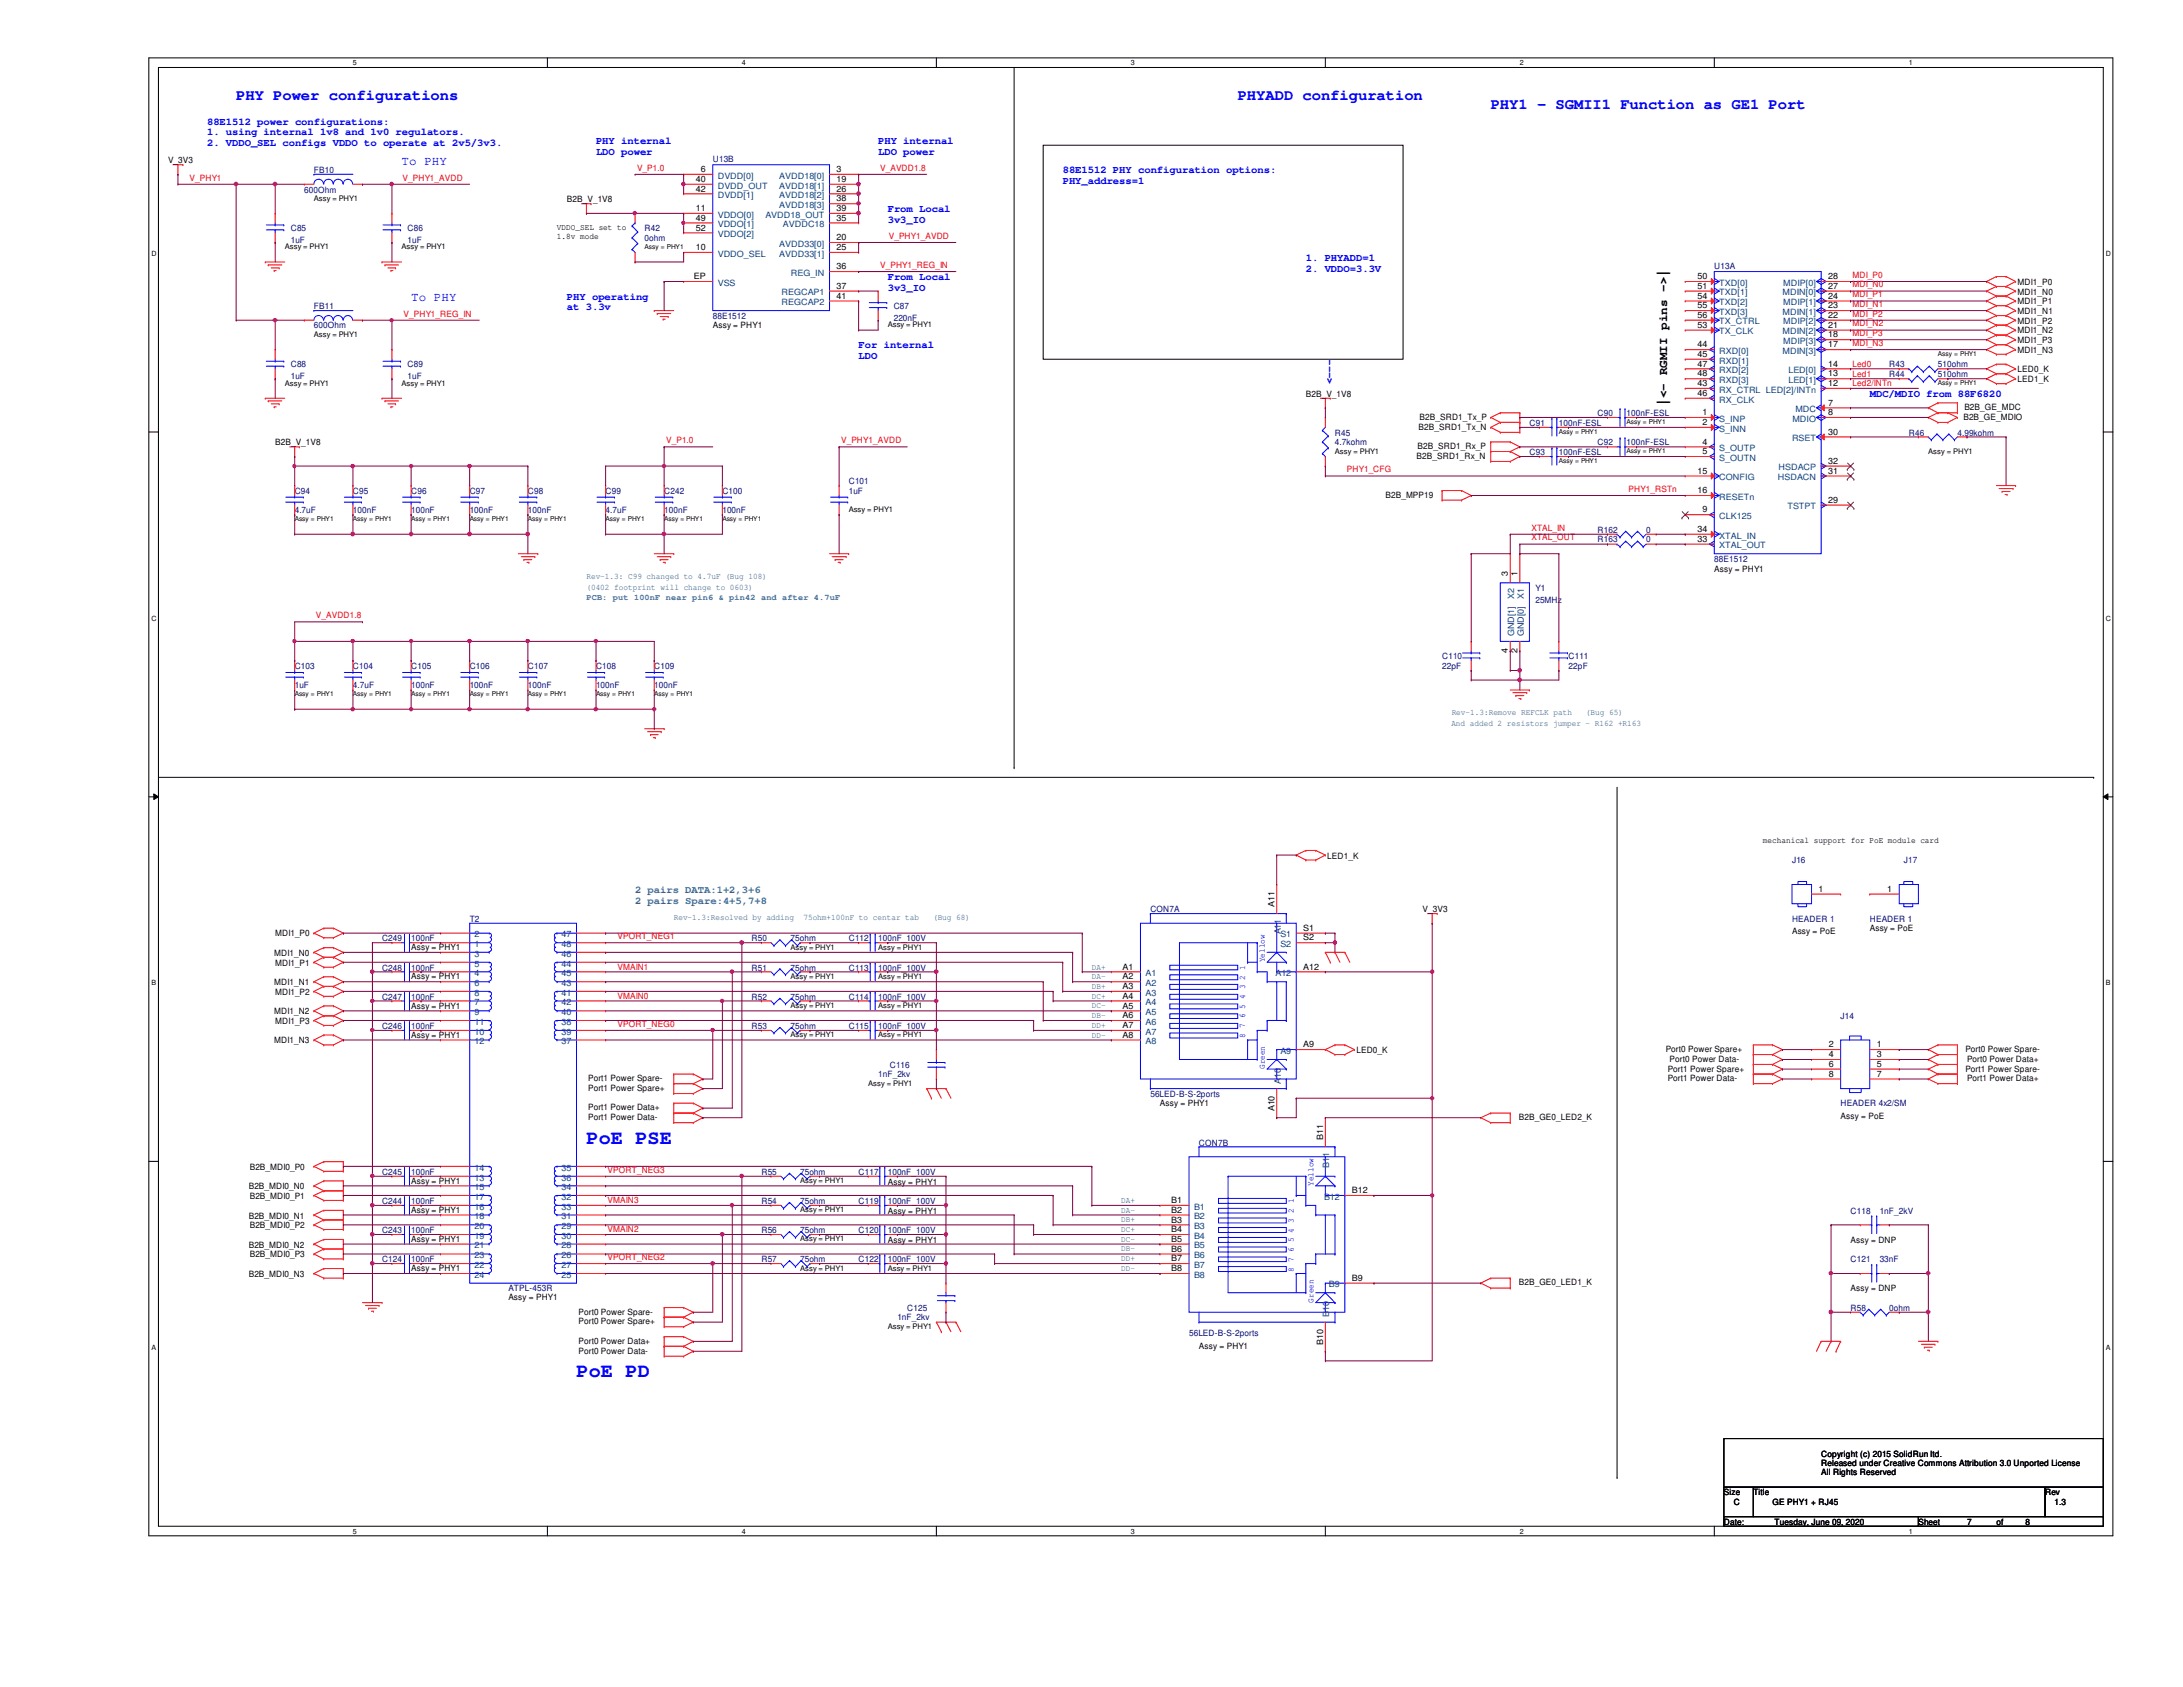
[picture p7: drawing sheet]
<svg xmlns="http://www.w3.org/2000/svg" width="279mm" height="216mm" viewBox="0 0 279 216" stroke-linecap="round" stroke-linejoin="round" font-family="sans-serif">
<defs><g id="words">
<g font-size="2.6" fill="#00f">
<text x="75.1" y="146.4">PoE PSE</text>
<text x="73.8" y="176.3">PoE PD</text>
</g>
<g font-size="2" fill="#00f">
<text x="30.2" y="12.8">PHY Power configurations</text>
<text x="158.4" y="12.8">PHYADD configuration</text>
<text x="190.8" y="14">PHY1 - SGMII1 Function as GE1 Port</text>
</g>
<g font-size="1.6" fill="#00f">
<text x="51.4" y="21.1">To PHY</text>
<text x="52.6" y="38.5">To PHY</text>
</g>
<text font-size="1.6" x="213.4" y="51.9" transform="rotate(-90 213.4 51.9)">|&lt;- RGMII pins -&gt;|</text>
<g font-size="1.4" fill="#00f">
<text x="26.5" y="16">88E1512 power configurations:</text>
<text x="26.5" y="17.3">1. using internal 1v8 and 1v0 regulators.</text>
<text x="26.5" y="18.7">2. VDDO_SEL configs VDDO to operate at 2v5/3v3.</text>
<text x="76.3" y="18.5">PHY internal</text>
<text x="76.3" y="19.8">LDO power</text>
<text x="112.4" y="18.5">PHY internal</text>
<text x="112.4" y="19.8">LDO power</text>
<text x="136" y="22.2">88E1512 PHY configuration options:</text>
<text x="136" y="23.5">PHY_address=1</text>
<text x="113.6" y="27.2">From Local</text>
<text x="113.6" y="28.5">3v3_IO</text>
<text x="113.6" y="35.9">From Local</text>
<text x="167.1" y="33.4">1. PHYADD=1</text>
<text x="167.1" y="34.8">2. VDDO=3.3V</text>
<text x="72.6" y="38.4">PHY operating</text>
<text x="72.6" y="39.7">at 3.3v</text>
<text x="113.6" y="37.2">3v3_IO</text>
<text x="109.9" y="44.6">For internal</text>
<text x="109.9" y="45.9">LDO</text>
<text x="169.8" y="46" transform="rotate(90 169.8 46)">---&gt;</text>
<text x="239.3" y="50.8">MDC/MDIO from 88F6820</text>
</g>
<g font-size="1.4" fill="#408080">
<text x="81.3" y="114.3">2 pairs DATA:1+2,3+6</text>
<text x="81.3" y="115.7">2 pairs Spare:4+5,7+8</text>
</g>
<g font-size="1.1">
<text x="21.5" y="20.9">V_3V3</text>
<text x="89.1" y="23.3">40</text>
<text x="89.7" y="22">6</text>
<text x="107.1" y="23.3">19</text>
<text x="107.1" y="22">3</text>
<text x="71.3" y="29.5">VDDO_SEL set to</text>
<text x="72.6" y="25.9">B2B_V_1V8</text>
<text x="89.1" y="27">11</text>
<text x="89.1" y="28.2">49</text>
<text x="89.1" y="29.5">52</text>
<text x="89.1" y="24.5">42</text>
<text x="107.1" y="28.2">35</text>
<text x="107.1" y="24.5">26</text>
<text x="107.1" y="25.8">38</text>
<text x="107.1" y="27">39</text>
<text x="71.3" y="30.6">1.8v mode</text>
<text x="88.8" y="35.7">EP</text>
<text x="89.1" y="32">10</text>
<text x="107.1" y="30.7">20</text>
<text x="107.1" y="32">25</text>
<text x="107.1" y="34.5">36</text>
<text x="217.3" y="35.7">50</text>
<text x="234" y="35.7">28</text>
<text x="107.1" y="37">37</text>
<text x="107.1" y="38.2">41</text>
<text x="217.3" y="42">53</text>
<text x="217.3" y="40.7">56</text>
<text x="217.3" y="37">51</text>
<text x="217.3" y="38.2">54</text>
<text x="217.3" y="39.5">55</text>
<text x="234" y="37">27</text>
<text x="234" y="39.5">23</text>
<text x="234" y="42">21</text>
<text x="234" y="38.2">24</text>
<text x="234" y="40.7">22</text>
<text x="258.2" y="36.4">MDI1_P0</text>
<text x="258.2" y="37.7">MDI1_N0</text>
<text x="258.2" y="38.9">MDI1_P1</text>
<text x="258.2" y="40.2">MDI1_N1</text>
<text x="258.2" y="41.4">MDI1_P2</text>
<text x="91.2" y="42">Assy = PHY1</text>
<text x="217.3" y="44.4">44</text>
<text x="217.3" y="45.7">45</text>
<text x="217.3" y="46.9">47</text>
<text x="234" y="46.9">14</text>
<text x="234" y="44.4">17</text>
<text x="234" y="43.2">18</text>
<text x="258.2" y="47.7">LED0_K</text>
<text x="258.2" y="42.7">MDI1_N2</text>
<text x="258.2" y="43.9">MDI1_P3</text>
<text x="258.2" y="45.2">MDI1_N3</text>
<text x="167.1" y="50.8">B2B_V_1V8</text>
<text x="181.7" y="53.8">B2B_SRD1_Tx_P</text>
<text x="217.3" y="50.7">46</text>
<text x="217.3" y="49.4">43</text>
<text x="217.3" y="48.2">48</text>
<text x="217.9" y="53.1">1</text>
<text x="234" y="48.2">13</text>
<text x="234" y="49.4">12</text>
<text x="234" y="51.9">7</text>
<text x="234" y="53.1">8</text>
<text x="251.3" y="53.8">B2B_GE_MDIO</text>
<text x="251.4" y="52.5">B2B_GE_MDC</text>
<text x="258.2" y="48.9">LED1_K</text>
<text x="35.2" y="57">B2B_V_1V8</text>
<text x="181.3" y="58.7">B2B_SRD1_Rx_N</text>
<text x="181.4" y="57.5">B2B_SRD1_Rx_P</text>
<text x="181.6" y="55">B2B_SRD1_Tx_N</text>
<text x="217.9" y="54.4">2</text>
<text x="217.9" y="56.9">4</text>
<text x="217.9" y="58.1">5</text>
<text x="234" y="59.4">32</text>
<text x="234" y="55.6">30</text>
<text x="177.3" y="63.7">B2B_MPP19</text>
<text x="217.3" y="60.6">15</text>
<text x="217.3" y="63.1">16</text>
<text x="217.9" y="65.6">9</text>
<text x="234" y="60.6">31</text>
<text x="234" y="64.3">29</text>
<text x="217.3" y="68.1">34</text>
<text x="217.3" y="69.3">33</text>
<text x="193" y="73.7" transform="rotate(-90 193 73.7)">3</text>
<text x="194.2" y="73.7" transform="rotate(-90 194.2 73.7)">1</text>
<text x="219.4" y="73.2">Assy = PHY1</text>
<text x="193" y="83.6" transform="rotate(-90 193 83.6)">4</text>
<text x="194.2" y="83.6" transform="rotate(-90 194.2 83.6)">2</text>
<text x="225.6" y="107.9">mechanical support for PoE module card</text>
<text x="169.9" y="109.9">LED1_K</text>
<text x="35.2" y="119.8">MDI1_P0</text>
<text x="163.1" y="116" transform="rotate(-90 163.1 116)">A11</text>
<text x="166.8" y="119.1">S1</text>
<text x="182.1" y="116.7">V_3V3</text>
<text x="229.4" y="119.6">Assy = PoE</text>
<text x="232.7" y="114.1">1</text>
<text x="239.3" y="119.2">Assy = PoE</text>
<text x="241.6" y="114.1">1</text>
<text x="35.1" y="122.3">MDI1_N0</text>
<text x="35.2" y="123.6">MDI1_P1</text>
<text x="52.6" y="125.3">Assy = PHY1</text>
<text x="52.6" y="121.6">Assy = PHY1</text>
<text x="143.7" y="124.1">A1</text>
<text x="143.7" y="125.3">A2</text>
<text x="166.8" y="120.4">S2</text>
<text x="166.8" y="124.1">A12</text>
<text x="35.1" y="126.1">MDI1_N1</text>
<text x="35.1" y="129.8">MDI1_N2</text>
<text x="35.2" y="127.3">MDI1_P2</text>
<text x="35.2" y="131.1">MDI1_P3</text>
<text x="52.6" y="129.1">Assy = PHY1</text>
<text x="143.7" y="126.6">A3</text>
<text x="143.7" y="127.8">A4</text>
<text x="143.7" y="129.1">A5</text>
<text x="143.7" y="130.3">A6</text>
<text x="143.7" y="131.6">A7</text>
<text x="35.1" y="133.5">MDI1_N3</text>
<text x="52.6" y="132.8">Assy = PHY1</text>
<text x="143.7" y="132.8">A8</text>
<text x="166.8" y="134">A9</text>
<text x="173.6" y="134.8">LED0_K</text>
<text x="213.2" y="134.7">Port0 Power Spare+</text>
<text x="213.4" y="137.2">Port1 Power Spare+</text>
<text x="213.7" y="135.9">Port0 Power Data-</text>
<text x="234.1" y="134">2</text>
<text x="234.1" y="135.3">4</text>
<text x="234.1" y="136.5">6</text>
<text x="234.1" y="137.8">8</text>
<text x="240.2" y="134">1</text>
<text x="240.2" y="135.3">3</text>
<text x="240.2" y="136.5">5</text>
<text x="240.2" y="137.8">7</text>
<text x="251.5" y="134.7">Port0 Power Spare-</text>
<text x="251.5" y="137.2">Port1 Power Spare-</text>
<text x="251.8" y="135.9">Port0 Power Data+</text>
<text x="75.3" y="138.4">Port1 Power Spare-</text>
<text x="75.3" y="139.6">Port1 Power Spare+</text>
<text x="75.3" y="142.1">Port1 Power Data+</text>
<text x="75.3" y="143.4">Port1 Power Data-</text>
<text x="148.5" y="141.5">Assy = PHY1</text>
<text x="163.1" y="142.2" transform="rotate(-90 163.1 142.2)">A10</text>
<text x="194.4" y="143.4">B2B_GE0_LED2_K</text>
<text x="213.4" y="138.4">Port1 Power Data-</text>
<text x="235.6" y="143.3">Assy = PoE</text>
<text x="251.8" y="138.4">Port1 Power Data+</text>
<text x="32" y="149.7">B2B_MDI0_P0</text>
<text x="169.3" y="145.9" transform="rotate(-90 169.3 145.9)">B11</text>
<text x="31.8" y="156">B2B_MDI0_N1</text>
<text x="31.8" y="152.2">B2B_MDI0_N0</text>
<text x="32" y="153.5">B2B_MDI0_P1</text>
<text x="52.6" y="151.5">Assy = PHY1</text>
<text x="52.6" y="155.2">Assy = PHY1</text>
<text x="113.6" y="155.3">Assy = PHY1</text>
<text x="113.6" y="151.6">Assy = PHY1</text>
<text x="149.9" y="154">B1</text>
<text x="149.9" y="155.2">B2</text>
<text x="173" y="152.7">B12</text>
<text x="31.8" y="159.7">B2B_MDI0_N2</text>
<text x="32" y="160.9">B2B_MDI0_P3</text>
<text x="32" y="157.2">B2B_MDI0_P2</text>
<text x="52.6" y="159">Assy = PHY1</text>
<text x="113.6" y="159">Assy = PHY1</text>
<text x="149.9" y="156.5">B3</text>
<text x="149.9" y="157.7">B4</text>
<text x="149.9" y="158.9">B5</text>
<text x="149.9" y="160.2">B6</text>
<text x="149.9" y="161.4">B7</text>
<text x="236.9" y="159">Assy = DNP</text>
<text x="31.8" y="163.4">B2B_MDI0_N3</text>
<text x="52.6" y="162.7">Assy = PHY1</text>
<text x="65.1" y="166.4">Assy = PHY1</text>
<text x="149.9" y="162.7">B8</text>
<text x="173" y="163.9">B9</text>
<text x="194.4" y="164.5">B2B_GE0_LED1_K</text>
<text x="236.9" y="165.3">Assy = DNP</text>
<text x="74" y="168.3">Port0 Power Spare-</text>
<text x="74" y="169.5">Port0 Power Spare+</text>
<text x="74" y="172">Port0 Power Data+</text>
<text x="74" y="173.2">Port0 Power Data-</text>
<text x="153.5" y="172.6">Assy = PHY1</text>
<text x="169.3" y="172.1" transform="rotate(-90 169.3 172.1)">B10</text>
<text x="220.6" y="191.4">Size</text>
<text x="224.4" y="191.4">Title</text>
<text x="233.1" y="186.4">Copyright (c) 2015 SolidRun ltd.</text>
<text x="233.1" y="187.6">Released under Creative Commons Attribution 3.0 Unported License</text>
<text x="233.1" y="188.7">All Rights Reserved</text>
<text x="261.7" y="191.4">Rev</text>
<text x="220.6" y="195.2">Date:</text>
<text x="221.9" y="192.7">C</text>
<text x="226.9" y="192.7">GE PHY1 + RJ45</text>
<text x="227.1" y="195.2">Tuesday, June 09, 2020</text>
<text x="245.5" y="195.2">Sheet</text>
<text x="251.8" y="195.2">7</text>
<text x="255.5" y="195.2">of</text>
<text x="259.2" y="195.2">8</text>
<text x="263" y="192.7">1.3</text>
</g>
<g font-size="1.1" fill="#f00">
<text x="24.3" y="23.1">V_PHY1</text>
<text x="51.5" y="23.1">V_PHY1_AVDD</text>
<text x="81.5" y="21.8">V_P1.0</text>
<text x="112.6" y="21.8">V_AVDD1.8</text>
<text x="112.6" y="34.3">V_PHY1_REG_IN</text>
<text x="113.7" y="30.6">V_PHY1_AVDD</text>
<text x="237.1" y="35.6">MDI_P0</text>
<text x="51.6" y="40.5">V_PHY1_REG_IN</text>
<text x="237.1" y="41.8">MDI_N2</text>
<text x="237.1" y="40.5">MDI_P2</text>
<text x="237.1" y="36.8">MDI_N0</text>
<text x="237.1" y="39.3">MDI_N1</text>
<text x="237.1" y="38.1">MDI_P1</text>
<text x="237.1" y="46.9">Led0</text>
<text x="237.1" y="43">MDI_P3</text>
<text x="237.1" y="44.3">MDI_N3</text>
<text x="237.1" y="49.4">Led2/INTn</text>
<text x="237.1" y="48.2">Led1</text>
<text x="85.3" y="56.7">V_P1.0</text>
<text x="107.7" y="56.7">V_PHY1_AVDD</text>
<text x="172.4" y="60.5">PHY1_CFG</text>
<text x="208.4" y="62.9">PHY1_RSTn</text>
<text x="196" y="69.2">XTAL_OUT</text>
<text x="196" y="67.9">XTAL_IN</text>
<text x="40.4" y="79.1">V_AVDD1.8</text>
<text x="79" y="124.1">VMAIN1</text>
<text x="79" y="120.2">VPORT_NEG1</text>
<text x="79" y="131.4">VPORT_NEG0</text>
<text x="79" y="127.8">VMAIN0</text>
<text x="77.8" y="154">VMAIN3</text>
<text x="77.8" y="150.1">VPORT_NEG3</text>
<text x="77.8" y="161.2">VPORT_NEG2</text>
<text x="77.8" y="157.7">VMAIN2</text>
</g>
<g font-size="1.1" fill="#000080">
<text x="40.2" y="22.1">FB10</text>
<text x="91.2" y="20.8">U13B</text>
<text x="37.2" y="29.6">C85</text>
<text x="38.9" y="24.6">600Ohm</text>
<text x="52.2" y="29.6">C86</text>
<text x="82.5" y="29.6">R42</text>
<text x="37.2" y="31.1">1uF</text>
<text x="52.2" y="31.1">1uF</text>
<text x="82.5" y="30.9">0ohm</text>
<text x="219.4" y="34.5">U13A</text>
<text x="40.2" y="39.6">FB11</text>
<text x="91.2" y="40.8">88E1512</text>
<text x="114.4" y="39.6">C87</text>
<text x="114.4" y="41.1">220nF</text>
<text x="37.2" y="47">C88</text>
<text x="40.2" y="42">600Ohm</text>
<text x="52.2" y="47">C89</text>
<text x="241.8" y="47">R43</text>
<text x="248" y="47">510ohm</text>
<text x="37.2" y="48.5">1uF</text>
<text x="52.2" y="48.5">1uF</text>
<text x="204.5" y="53.3">C90</text>
<text x="208.2" y="53.3">100nF-ESL</text>
<text x="241.8" y="48.3">R44</text>
<text x="248" y="48.3">510ohm</text>
<text x="170.9" y="55.8">R45</text>
<text x="170.9" y="57">4.7kohm</text>
<text x="195.7" y="54.5">C91</text>
<text x="195.7" y="58.3">C93</text>
<text x="199.5" y="54.5">100nF-ESL</text>
<text x="199.5" y="58.3">100nF-ESL</text>
<text x="204.5" y="57">C92</text>
<text x="208.2" y="57">100nF-ESL</text>
<text x="244.3" y="55.8">R46</text>
<text x="250.5" y="55.8">4.99kohm</text>
<text x="37.7" y="63.2">C94</text>
<text x="37.7" y="65.7">4.7uF</text>
<text x="45.2" y="63.2">C95</text>
<text x="45.2" y="65.7">100nF</text>
<text x="52.6" y="63.2">C96</text>
<text x="52.6" y="65.7">100nF</text>
<text x="60.1" y="63.2">C97</text>
<text x="60.1" y="65.7">100nF</text>
<text x="67.6" y="63.2">C98</text>
<text x="67.6" y="65.7">100nF</text>
<text x="77.5" y="63.2">C99</text>
<text x="77.5" y="65.7">4.7uF</text>
<text x="85" y="63.2">C242</text>
<text x="85" y="65.7">100nF</text>
<text x="92.5" y="63.2">C100</text>
<text x="92.5" y="65.7">100nF</text>
<text x="108.6" y="62">C101</text>
<text x="108.6" y="63.2">1uF</text>
<text x="204.5" y="68.2">R162</text>
<text x="204.5" y="69.4">R163</text>
<text x="210.7" y="68.2">0</text>
<text x="210.7" y="69.4">0</text>
<text x="219.4" y="71.9">88E1512</text>
<text x="196.5" y="75.6">Y1</text>
<text x="196.5" y="77.1">25MHz</text>
<text x="37.7" y="85.6">C103</text>
<text x="37.7" y="88.1">1uF</text>
<text x="45.2" y="85.6">C104</text>
<text x="45.2" y="88.1">4.7uF</text>
<text x="52.6" y="85.6">C105</text>
<text x="52.6" y="88.1">100nF</text>
<text x="60.1" y="85.6">C106</text>
<text x="60.1" y="88.1">100nF</text>
<text x="67.6" y="85.6">C107</text>
<text x="67.6" y="88.1">100nF</text>
<text x="76.3" y="85.6">C108</text>
<text x="76.3" y="88.1">100nF</text>
<text x="83.7" y="85.6">C109</text>
<text x="83.7" y="88.1">100nF</text>
<text x="184.6" y="84.4">C110</text>
<text x="184.6" y="85.6">22pF</text>
<text x="200.7" y="84.4">C111</text>
<text x="200.7" y="85.6">22pF</text>
<text x="229.4" y="110.5">J16</text>
<text x="243.7" y="110.5">J17</text>
<text x="60.1" y="118">T2</text>
<text x="147.2" y="116.7">CON7A</text>
<text x="229.4" y="118">HEADER 1</text>
<text x="239.3" y="118">HEADER 1</text>
<text x="48.9" y="124.2">C248</text>
<text x="48.9" y="120.5">C249</text>
<text x="52.6" y="124.2">100nF</text>
<text x="52.6" y="120.5">100nF</text>
<text x="96.2" y="120.5">R50</text>
<text x="96.2" y="124.2">R51</text>
<text x="101.2" y="120.5">75ohm</text>
<text x="101.2" y="124.2">75ohm</text>
<text x="108.6" y="124.2">C113</text>
<text x="108.6" y="120.5">C112</text>
<text x="112.4" y="124.2">100nF_100V</text>
<text x="112.4" y="120.5">100nF_100V</text>
<text x="48.9" y="127.9">C247</text>
<text x="48.9" y="131.7">C246</text>
<text x="52.6" y="127.9">100nF</text>
<text x="52.6" y="131.7">100nF</text>
<text x="96.2" y="127.9">R52</text>
<text x="96.2" y="131.7">R53</text>
<text x="101.2" y="127.9">75ohm</text>
<text x="101.2" y="131.7">75ohm</text>
<text x="108.6" y="127.9">C114</text>
<text x="108.6" y="131.7">C115</text>
<text x="112.4" y="127.9">100nF_100V</text>
<text x="112.4" y="131.7">100nF_100V</text>
<text x="235.6" y="130.4">J14</text>
<text x="112.4" y="137.9">1nF_2kv</text>
<text x="113.9" y="136.7">C116</text>
<text x="147.2" y="140.4">56LED-B-S-2ports</text>
<text x="235.6" y="141.6">HEADER 4x2/SM</text>
<text x="153.5" y="146.6">CON7B</text>
<text x="48.9" y="150.3">C245</text>
<text x="48.9" y="154.1">C244</text>
<text x="52.6" y="150.3">100nF</text>
<text x="52.6" y="154.1">100nF</text>
<text x="97.5" y="150.3">R55</text>
<text x="97.5" y="154.1">R54</text>
<text x="102.4" y="150.3">75ohm</text>
<text x="102.4" y="154.1">75ohm</text>
<text x="109.9" y="154.1">C119</text>
<text x="109.9" y="150.3">C117</text>
<text x="113.6" y="154.1">100nF_100V</text>
<text x="113.6" y="150.3">100nF_100V</text>
<text x="236.9" y="155.3">C118</text>
<text x="240.6" y="155.3">1nF_2kV</text>
<text x="48.9" y="157.8">C243</text>
<text x="48.9" y="161.5">C124</text>
<text x="52.6" y="157.8">100nF</text>
<text x="52.6" y="161.5">100nF</text>
<text x="97.5" y="161.5">R57</text>
<text x="97.5" y="157.8">R56</text>
<text x="102.4" y="161.5">75ohm</text>
<text x="102.4" y="157.8">75ohm</text>
<text x="109.9" y="161.5">C122</text>
<text x="109.9" y="157.8">C120</text>
<text x="113.6" y="161.5">100nF_100V</text>
<text x="113.6" y="157.8">100nF_100V</text>
<text x="236.9" y="161.5">C121</text>
<text x="240.6" y="161.5">33nF</text>
<text x="65.1" y="165.3">ATPL-453R</text>
<text x="116.1" y="167.8">C125</text>
<text x="236.9" y="167.8">R58</text>
<text x="241.8" y="167.8">0ohm</text>
<text x="114.9" y="169">1nF_2kv</text>
<text x="152.2" y="171">56LED-B-S-2ports</text>
</g>
<g font-size="1.1" fill="#004080">
<text x="91.9" y="22.9">DVDD[0]</text>
<text x="99.7" y="22.9">AVDD18[0]</text>
<text x="91.9" y="24.1">DVDD_OUT</text>
<text x="91.9" y="27.9">VDDO[0]</text>
<text x="91.9" y="29.1">VDDO[1]</text>
<text x="91.9" y="25.4">DVDD[1]</text>
<text x="98" y="27.9">AVDD18_OUT</text>
<text x="99.7" y="24.1">AVDD18[1]</text>
<text x="99.7" y="25.4">AVDD18[2]</text>
<text x="99.7" y="26.6">AVDD18[3]</text>
<text x="100.2" y="29.1">AVDDC18</text>
<text x="91.9" y="30.4">VDDO[2]</text>
<text x="91.9" y="32.9">VDDO_SEL</text>
<text x="99.7" y="31.6">AVDD33[0]</text>
<text x="99.7" y="32.9">AVDD33[1]</text>
<text x="101.2" y="35.3">REG_IN</text>
<text x="91.9" y="36.6">VSS</text>
<text x="100" y="37.8">REGCAP1</text>
<text x="100" y="39.1">REGCAP2</text>
<text x="220" y="41.5">TX_CTRL</text>
<text x="220" y="36.6">TXD[0]</text>
<text x="220" y="37.8">TXD[1]</text>
<text x="220" y="39.1">TXD[2]</text>
<text x="220" y="40.3">TXD[3]</text>
<text x="228.1" y="37.8">MDIN[0]</text>
<text x="228.1" y="40.3">MDIN[1]</text>
<text x="228.2" y="36.6">MDIP[0]</text>
<text x="228.2" y="39.1">MDIP[1]</text>
<text x="228.2" y="41.5">MDIP[2]</text>
<text x="220" y="45.3">RXD[0]</text>
<text x="220" y="46.5">RXD[1]</text>
<text x="220" y="47.8">RXD[2]</text>
<text x="220" y="42.8">TX_CLK</text>
<text x="228.1" y="42.8">MDIN[2]</text>
<text x="228.1" y="45.3">MDIN[3]</text>
<text x="228.2" y="44">MDIP[3]</text>
<text x="228.9" y="47.8">LED[0]</text>
<text x="220" y="51.5">RX_CLK</text>
<text x="220" y="50.2">RX_CTRL LED[2]/INTn</text>
<text x="220" y="49">RXD[3]</text>
<text x="220" y="54">S_INP</text>
<text x="228.9" y="49">LED[1]</text>
<text x="229.4" y="54">MDIO</text>
<text x="229.8" y="52.7">MDC</text>
<text x="220" y="55.2">S_INN</text>
<text x="220" y="57.7">S_OUTP</text>
<text x="220" y="59">S_OUTN</text>
<text x="229.4" y="56.5">RSET</text>
<text x="220" y="61.5">CONFIG</text>
<text x="220" y="64">RESETn</text>
<text x="227.5" y="61.5">HSDACN</text>
<text x="227.6" y="60.2">HSDACP</text>
<text x="228.8" y="65.2">TSTPT</text>
<text x="220" y="66.4">CLK125</text>
<text x="220" y="68.9">XTAL_IN</text>
<text x="220" y="70.2">XTAL_OUT</text>
<text x="193.8" y="76.6" transform="rotate(-90 193.8 76.6)">X2</text>
<text x="195" y="76.6" transform="rotate(-90 195 76.6)">X1</text>
<text x="193.8" y="81.4" transform="rotate(-90 193.8 81.4)">GND[1]</text>
<text x="195" y="81.4" transform="rotate(-90 195 81.4)">GND[0]</text>
<text x="60.7" y="120">2</text>
<text x="71.9" y="120">47</text>
<text x="163.9" y="120">S1</text>
<text x="163.9" y="119.6" transform="rotate(-90 163.9 119.6)">A11</text>
<text x="60.7" y="121.2">1</text>
<text x="60.7" y="122.4">3</text>
<text x="60.7" y="124.9">4</text>
<text x="60.7" y="123.7">5</text>
<text x="71.9" y="123.7">44</text>
<text x="71.9" y="124.9">45</text>
<text x="71.9" y="122.4">46</text>
<text x="71.9" y="121.2">48</text>
<text x="146.6" y="124.9">A1</text>
<text x="163.2" y="124.9">A12</text>
<text x="163.9" y="121.2">S2</text>
<text x="60.7" y="126.2">6</text>
<text x="60.7" y="128.7">7</text>
<text x="60.7" y="127.4">8</text>
<text x="60.7" y="129.9">9</text>
<text x="60.7" y="131.1">11</text>
<text x="71.9" y="131.1">38</text>
<text x="71.9" y="129.9">40</text>
<text x="71.9" y="127.4">41</text>
<text x="71.9" y="128.7">42</text>
<text x="71.9" y="126.2">43</text>
<text x="146.6" y="126.2">A2</text>
<text x="146.6" y="127.4">A3</text>
<text x="146.6" y="128.7">A4</text>
<text x="146.6" y="129.9">A5</text>
<text x="146.6" y="131.1">A6</text>
<text x="60.7" y="132.4">10</text>
<text x="60.7" y="133.6">12</text>
<text x="71.9" y="133.6">37</text>
<text x="71.9" y="132.4">39</text>
<text x="146.6" y="132.4">A7</text>
<text x="146.6" y="133.6">A8</text>
<text x="163.9" y="134.9">A9</text>
<text x="163.9" y="138.7" transform="rotate(-90 163.9 138.7)">A10</text>
<text x="60.7" y="149.8">14</text>
<text x="71.9" y="149.8">35</text>
<text x="170.1" y="149.4" transform="rotate(-90 170.1 149.4)">B11</text>
<text x="60.7" y="151.1">13</text>
<text x="60.7" y="152.3">15</text>
<text x="60.7" y="154.8">16</text>
<text x="60.7" y="153.5">17</text>
<text x="71.9" y="153.5">32</text>
<text x="71.9" y="154.8">33</text>
<text x="71.9" y="152.3">34</text>
<text x="71.9" y="151.1">36</text>
<text x="152.8" y="154.8">B1</text>
<text x="169.5" y="153.5">B12</text>
<text x="60.7" y="156">18</text>
<text x="60.7" y="158.5">19</text>
<text x="60.7" y="157.3">20</text>
<text x="60.7" y="159.8">21</text>
<text x="60.7" y="161">23</text>
<text x="71.9" y="161">26</text>
<text x="71.9" y="159.8">28</text>
<text x="71.9" y="157.3">29</text>
<text x="71.9" y="158.5">30</text>
<text x="71.9" y="156">31</text>
<text x="152.8" y="156">B2</text>
<text x="152.8" y="157.3">B3</text>
<text x="152.8" y="158.5">B4</text>
<text x="152.8" y="159.8">B5</text>
<text x="152.8" y="161">B6</text>
<text x="60.7" y="162.3">22</text>
<text x="60.7" y="163.5">24</text>
<text x="71.9" y="163.5">25</text>
<text x="71.9" y="162.3">27</text>
<text x="152.8" y="162.3">B7</text>
<text x="152.8" y="163.5">B8</text>
<text x="170.1" y="164.8">B9</text>
<text x="170.1" y="168.6" transform="rotate(-90 170.1 168.6)">B10</text>
</g>
<g font-size="1.1" fill="#408080">
<text x="75.1" y="74.1">Rev-1.3: C99 changed to 4.7uF (Bug 108)</text>
<text x="75.1" y="75.5">(0402 footprint will change to 0603)</text>
<text x="75.1" y="76.8">PCB: put 100nF near pin6 &amp; pin42 and after 4.7uF</text>
<text x="185.8" y="93">And added 2 resistors jumper - R162 +R163</text>
<text x="185.8" y="91.6">Rev-1.3:Remove REFCLK path</text>
<text x="203" y="91.6">(Bug 65)</text>
<text x="86.2" y="117.7">Rev-1.3:Resolved by adding</text>
<text x="102.8" y="117.7">75ohm+100nF to centar tab</text>
<text x="119.4" y="117.7">(Bug 68)</text>
<text x="139.7" y="125.3">DA-</text>
<text x="139.7" y="124.1">DA+</text>
<text x="139.7" y="129">DC-</text>
<text x="139.7" y="130.3">DB-</text>
<text x="139.7" y="126.6">DB+</text>
<text x="139.7" y="131.5">DD+</text>
<text x="139.7" y="127.8">DC+</text>
<text x="139.7" y="132.8">DD-</text>
<text x="143.5" y="155.2">DA-</text>
<text x="143.5" y="153.9">DA+</text>
<text x="143.5" y="158.9">DC-</text>
<text x="143.5" y="160.1">DB-</text>
<text x="143.5" y="156.4">DB+</text>
<text x="143.5" y="161.4">DD+</text>
<text x="143.5" y="157.7">DC+</text>
<text x="143.5" y="162.6">DD-</text>
</g>
<g font-size="1.1" fill="#00f">
<text x="159.4" y="125.4" transform="rotate(-90 159.4 125.4)">2</text>
<text x="159.4" y="124.1" transform="rotate(-90 159.4 124.1)">1</text>
<text x="161.9" y="123.1" transform="rotate(-90 161.9 123.1)">Yellow</text>
<text x="159.4" y="131.6" transform="rotate(-90 159.4 131.6)">7</text>
<text x="159.4" y="130.3" transform="rotate(-90 159.4 130.3)">6</text>
<text x="159.4" y="129.1" transform="rotate(-90 159.4 129.1)">5</text>
<text x="159.4" y="127.9" transform="rotate(-90 159.4 127.9)">4</text>
<text x="159.4" y="126.6" transform="rotate(-90 159.4 126.6)">3</text>
<text x="159.4" y="132.8" transform="rotate(-90 159.4 132.8)">8</text>
<text x="161.9" y="136.8" transform="rotate(-90 161.9 136.8)">Green</text>
<text x="165.6" y="155.2" transform="rotate(-90 165.6 155.2)">2</text>
<text x="165.6" y="154" transform="rotate(-90 165.6 154)">1</text>
<text x="168.1" y="151.8" transform="rotate(-90 168.1 151.8)">Yellow</text>
<text x="165.6" y="161.5" transform="rotate(-90 165.6 161.5)">7</text>
<text x="165.6" y="160.2" transform="rotate(-90 165.6 160.2)">6</text>
<text x="165.6" y="159" transform="rotate(-90 165.6 159)">5</text>
<text x="165.6" y="157.7" transform="rotate(-90 165.6 157.7)">4</text>
<text x="165.6" y="156.5" transform="rotate(-90 165.6 156.5)">3</text>
<text x="165.6" y="162.7" transform="rotate(-90 165.6 162.7)">8</text>
<text x="168.1" y="166.7" transform="rotate(-90 168.1 166.7)">Green</text>
</g>
<g font-size="1">
<text x="40.2" y="25.7">Assy = PHY1</text>
<text x="36.4" y="31.9">Assy = PHY1</text>
<text x="51.4" y="31.9">Assy = PHY1</text>
<text x="113.6" y="41.9">Assy = PHY1</text>
<text x="40.2" y="43.1">Assy = PHY1</text>
<text x="36.4" y="49.4">Assy = PHY1</text>
<text x="51.4" y="49.4">Assy = PHY1</text>
<text x="170.9" y="58.1">Assy = PHY1</text>
<text x="246.8" y="58.1">Assy = PHY1</text>
<text x="108.6" y="65.5">Assy = PHY1</text>
<text x="101.2" y="121.5">Assy = PHY1</text>
<text x="101.2" y="125.3">Assy = PHY1</text>
<text x="112.4" y="125.3">Assy = PHY1</text>
<text x="112.4" y="121.5">Assy = PHY1</text>
<text x="101.2" y="129">Assy = PHY1</text>
<text x="112.4" y="129">Assy = PHY1</text>
<text x="101.2" y="132.8">Assy = PHY1</text>
<text x="112.4" y="132.8">Assy = PHY1</text>
<text x="111.1" y="139">Assy = PHY1</text>
<text x="102.4" y="151.4">Assy = PHY1</text>
<text x="102.4" y="155.2">Assy = PHY1</text>
<text x="102.4" y="158.9">Assy = PHY1</text>
<text x="102.4" y="162.6">Assy = PHY1</text>
<text x="113.6" y="162.6">Assy = PHY1</text>
<text x="113.6" y="170.1">Assy = PHY1</text>
</g>
<g font-size=".9">
<text x="45.2" y="8.3">5</text>
<text x="95" y="8.3">4</text>
<text x="144.7" y="8.3">3</text>
<text x="194.5" y="8.3">2</text>
<text x="244.3" y="8.3">1</text>
<text x="19.4" y="32.8">D</text>
<text x="269.5" y="32.8">D</text>
<text x="19.4" y="79.4">C</text>
<text x="269.5" y="79.4">C</text>
<text x="19.4" y="126.1">B</text>
<text x="269.5" y="126.1">B</text>
<text x="19.4" y="172.8">A</text>
<text x="269.5" y="172.8">A</text>
<text x="45.2" y="196.3">5</text>
<text x="95" y="196.3">4</text>
<text x="144.7" y="196.3">3</text>
<text x="194.5" y="196.3">2</text>
<text x="244.3" y="196.3">1</text>
</g>
<g font-size=".8">
<text x="82.5" y="31.8">Assy = PHY1</text>
<text x="248" y="45.6">Assy = PHY1</text>
<text x="248" y="49.3">Assy = PHY1</text>
<text x="199.5" y="55.5">Assy = PHY1</text>
<text x="199.5" y="59.2">Assy = PHY1</text>
<text x="208.2" y="54.2">Assy = PHY1</text>
<text x="208.2" y="58">Assy = PHY1</text>
<text x="37.7" y="66.7">Assy = PHY1</text>
<text x="45.2" y="66.7">Assy = PHY1</text>
<text x="52.6" y="66.7">Assy = PHY1</text>
<text x="60.1" y="66.7">Assy = PHY1</text>
<text x="67.6" y="66.7">Assy = PHY1</text>
<text x="77.5" y="66.7">Assy = PHY1</text>
<text x="85" y="66.7">Assy = PHY1</text>
<text x="92.5" y="66.7">Assy = PHY1</text>
<text x="37.7" y="89.1">Assy = PHY1</text>
<text x="45.2" y="89.1">Assy = PHY1</text>
<text x="52.6" y="89.1">Assy = PHY1</text>
<text x="60.1" y="89.1">Assy = PHY1</text>
<text x="67.6" y="89.1">Assy = PHY1</text>
<text x="76.3" y="89.1">Assy = PHY1</text>
<text x="83.7" y="89.1">Assy = PHY1</text>
</g>
</g></defs>
<path d="M19.1 7.4h251.3v189.2h-251.3zM20.3 8.6h248.9v186.7h-248.9z" fill="none" stroke="#000" stroke-width=".13"/>
<g fill="#fff">
<path d="M45.2 7.5h.5v1.1h-.5z"/>
<path d="M45.2 195.5h.5v1h-.5z"/>
</g>
<path d="M70.1 7.4v1.2M70.1 195.3v1.3" fill="none" stroke="#000" stroke-width=".13"/>
<g fill="#fff">
<path d="M95 7.5h.5v1.1h-.5z"/>
<path d="M95 195.5h.5v1h-.5z"/>
</g>
<path d="M119.8 7.4v1.2M119.8 195.3v1.3" fill="none" stroke="#000" stroke-width=".13"/>
<g fill="#fff">
<path d="M144.7 7.5h.5v1.1h-.5z"/>
<path d="M144.7 195.5h.5v1h-.5z"/>
</g>
<path d="M169.6 7.4v1.2M169.6 195.3v1.3" fill="none" stroke="#000" stroke-width=".13"/>
<g fill="#fff">
<path d="M194.5 7.5h.5v1.1h-.5z"/>
<path d="M194.5 195.5h.5v1h-.5z"/>
</g>
<path d="M219.4 7.4v1.2M219.4 195.3v1.3" fill="none" stroke="#000" stroke-width=".13"/>
<g fill="#fff">
<path d="M244.3 7.5h.5v1.1h-.5z"/>
<path d="M244.3 195.5h.5v1h-.5z"/>
<path d="M19.4 32h.6v1h-.6z"/>
<path d="M269.5 32h.7v1h-.7z"/>
<path d="M19.4 78.6h.6v1h-.6z"/>
<path d="M269.5 78.6h.7v1h-.7z"/>
</g>
<path d="M19.1 55.3h1.2M269.2 55.3h1.2" fill="none" stroke="#000" stroke-width=".13"/>
<g fill="#fff">
<path d="M19.4 125.3h.6v1h-.6z"/>
<path d="M269.5 125.3h.6v1h-.6z"/>
</g>
<path d="M19.1 102h1.2M19.7 101.6l.6 .4-.6 .3zM269.2 102l.6-.4v.7zM269.2 102h1.2" fill="none" stroke="#000" stroke-width=".13"/>
<path d="M19.7 101.6l.6 .4-.6 .3zM269.2 102l.6-.4v.7z" fill="#000"/>
<g fill="#fff">
<path d="M19.4 172h.5v1h-.5z"/>
<path d="M269.5 172h.6v1h-.6z"/>
</g>
<g fill="none" stroke="#000" stroke-width=".13">
<path d="M129.8 8.6v89.7M133.5 18.6h46.1v27.4h-46.1zM20.3 99.5h247.7M129.8 98.3h.1M268 99.5h.1M207 100.8v88.3M19.1 148.6h1.2M269.2 148.6h1.2M207 189.1h.1M220.6 190.3h3.8v3.8h-3.8zM220.6 194.1h24.9v1.2h-24.9zM220.6 184.1h48.6v6.2h-48.6z"/>
<path d="M224.4 190.3h37.3v3.8h-37.3zM245.5 194.1h23.7v1.2h-23.7zM261.7 190.3h7.5v3.8h-7.5z"/>
</g>
<g fill="none" stroke="#f00" stroke-width=".13">
<path d="M22.1 21.1h1.3M22.8 22.3h.1M22.8 21.1v1.2M23.4 21.1h.1M34 33.5h.1M34 33.5h2.4M34.3 33.9h.1M34.3 33.9h1.8M34.7 34.3h1M35.1 34.6h.1M35.1 34.6h.2M35.7 34.3h.1"/>
<path d="M48.9 33.5h.1M48.9 33.5h2.5M49.3 33.9h.1M49.3 33.9h1.7M49.7 34.3h.9M50 34.6h.1M50 34.6h.3M50.2 27.3h.1M50.2 31h.1M50.2 27.3v1.2M50.2 29.8v1.2M50.6 34.3h.1"/>
<path d="M74.4 26.1h1.2M75.1 27.3h.1M75.1 26.1v1.2M75.6 26.1h.1M83.7 39.8h.1M83.7 39.8h2.5M254.3 36h.1M254.3 37.3h.1M254.3 38.5h.1M254.3 39.8h.1M254.3 36l1.2 .7M254.3 37.3l1.2 .6"/>
<path d="M254.3 38.5l1.2 .6M254.3 39.8l1.2 .6M255.5 35.4h.1M255.5 36.7h.1M255.5 37.9h.1M255.5 39.1h.1M255.5 35.4l-1.2 .6M255.5 35.4h1.3M255.5 36.7h1.3M255.5 36.7l-1.2 .6M255.5 37.9h1.3M255.5 37.9l-1.2 .6"/>
<path d="M255.5 39.1h1.3M255.5 39.1l-1.2 .7M256.8 35.4h.1M256.8 36.7h.1M256.8 37.9h.1M256.8 39.1h.1M256.8 35.4l1.2 .6M256.8 36.7l1.2 .6M256.8 37.9l1.2 .6M256.8 39.1l1.2 .7M258 36h.1M258 37.3h.1"/>
<path d="M258 38.5h.1M258 39.8h.1M258 36l-1.2 .7M258 37.3l-1.2 .6M258 38.5l-1.2 .6M258 39.8l-1.2 .6M34 51h.1M34 51h2.4M34.3 51.3h.1M34.3 51.3h1.8M34.7 51.7h1M35.1 52.1h.1"/>
<path d="M35.1 52.1h.2M35.7 51.7h.1M37.1 57.2h1.2M37.7 58.4h.1M37.7 57.2v1.2M38.3 57.2h.1M38.9 41h.1M38.9 41h1.3M45.2 41h1.2M46.4 41h.1M48.9 51h.1M48.9 51h2.5"/>
<path d="M49.3 51.3h.1M49.3 51.3h1.7M49.7 51.7h.9M50 52.1h.1M50 52.1h.3M50.2 44.7h.1M50.2 48.5h.1M50.2 44.7v1.3M50.2 47.2v1.3M50.6 51.7h.1M84.1 40.1h.1M84.1 40.1h1.8"/>
<path d="M84.5 40.5h1M84.9 40.9h.1M84.9 40.9h.2M85.5 40.5h.1M169 51h1.3M169.6 52.2h.1M169.6 51v1.2M170.3 51h.1M190.8 53.4h.1M190.8 54.7h.1M190.8 56.6h.1M190.8 57.8h.1"/>
<path d="M190.8 59.1h.1M190.8 53.4l1.2 .7M190.8 54.7l1.2 .6M190.8 57.8h2.5M190.8 56.6h2.5M190.8 56.6v2.5M190.8 59.1h2.5M192 54.1h.1M192 52.8h.1M192 55.3h.1M192 52.8h2.5M192 54.1h2.5"/>
<path d="M192 52.8l-1.2 .6M192 55.3h2.5M192 54.1l-1.2 .6M193.3 57.8h.1M193.3 56.6h.1M193.3 59.1h.1M193.3 56.6l1.2 .6M193.3 57.8l1.2 .6M194.5 54.1h.1M194.5 52.8h.1M194.5 55.3h.1M194.5 57.2h.1"/>
<path d="M194.5 58.4h.1M194.5 52.8v2.5M194.5 57.2l-1.2 .6M194.5 58.4l-1.2 .7M205.7 53.4h.1M205.7 53.4h1.3M208.2 53.4h1.3M209.5 53.4h.1M243.1 48.5h.1M243.1 48.5h1.2M246.8 53.4h.1M246.8 52.2h.1"/>
<path d="M246.8 53.4l1.2 .7M246.8 52.2l1.2 .6M248 52.8h.1M248 54.1h.1M248 51.6h.1M248 52.8h2.5M248 52.8l-1.2 .6M248 54.1h1.3M248 51.6h2.5M248 51.6l-1.2 .6M248 48.5h1.3M249.3 52.8h.1"/>
<path d="M249.3 54.1h.1M249.3 48.5h.1M249.3 52.8l1.2 .6M250.5 53.4h.1M250.5 52.8h.1M250.5 51.6h.1M250.5 53.4l-1.2 .7M250.5 51.6v1.2M254.3 47.2h.1M254.3 48.5h.1M254.3 41h.1M254.3 42.2h.1"/>
<path d="M254.3 43.5h.1M254.3 44.7h.1M254.3 47.2l1.2 .6M254.3 48.5l1.2 .6M254.3 41l1.2 .6M254.3 42.2l1.2 .7M254.3 43.5l1.2 .6M254.3 44.7l1.2 .6M255.5 46.6h.1M255.5 47.8h.1M255.5 49.1h.1M255.5 40.4h.1"/>
<path d="M255.5 41.6h.1M255.5 42.9h.1M255.5 44.1h.1M255.5 45.3h.1M255.5 46.6l-1.2 .6M255.5 46.6h1.3M255.5 47.8h1.3M255.5 47.8l-1.2 .7M255.5 49.1h1.3M255.5 40.4h1.3M255.5 40.4l-1.2 .6M255.5 41.6h1.3"/>
<path d="M255.5 41.6l-1.2 .6M255.5 42.9h1.3M255.5 42.9l-1.2 .6M255.5 44.1h1.3M255.5 44.1l-1.2 .6M255.5 45.3h1.3M256.8 46.6h.1M256.8 47.8h.1M256.8 49.1h.1M256.8 40.4h.1M256.8 41.6h.1M256.8 42.9h.1"/>
<path d="M256.8 44.1h.1M256.8 45.3h.1M256.8 46.6l1.2 .6M256.8 47.8l1.2 .7M256.8 40.4l1.2 .6M256.8 41.6l1.2 .6M256.8 42.9l1.2 .6M256.8 44.1l1.2 .6M258 47.2h.1M258 48.5h.1M258 41h.1M258 42.2h.1"/>
<path d="M258 43.5h.1M258 44.7h.1M258 47.2l-1.2 .6M258 48.5l-1.2 .6M258 41l-1.2 .6M258 42.2l-1.2 .7M258 43.5l-1.2 .6M258 44.7l-1.2 .6M37.7 62.1h.1M37.7 65.9h.1M37.7 62.1v1.3M37.7 64.6v1.3"/>
<path d="M60.1 62.1h.1M60.1 65.9h.1M60.1 62.1v1.3M60.1 64.6v1.3M66.3 70.9h2.5M66.7 71.2h1.8M67.1 71.6h.1M67.1 71.6h1M67.4 72h.3M67.6 62.1h.1M67.6 65.9h.1M67.6 62.1v1.3"/>
<path d="M67.6 64.6v1.3M67.7 72h.1M68.5 71.2h.1M68.8 70.9h.1M83.7 70.9h2.5M84.1 71.2h1.8M84.5 71.6h.1M84.5 71.6h1M84.9 72h.2M85.1 72h.1M85.9 71.2h.1M86.2 70.9h.1"/>
<path d="M106.2 70.9h2.4M106.5 71.2h1.8M106.9 71.6h.1M106.9 71.6h1M107.3 72h.2M107.5 72h.1M108.3 71.2h.1M108.6 70.9h.1M184.6 64h.1M184.6 62.8h.1M184.6 62.8h2.5M184.6 64h2.5"/>
<path d="M184.6 62.8v1.2M187.1 62.8h.1M187.1 64h.1M187.1 62.8l1.2 .6M188.3 63.4h.1M188.3 63.4l-1.2 .6M193.3 70.9h.1M193.3 70.9v3.7M194.5 70.9h.1M194.5 70.9v3.7M215.7 65.9h.1M215.7 65.9h3.7"/>
<path d="M255.5 62.1h2.5M255.9 62.5h1.7M256.2 62.9h.1M256.2 62.9h1.1M256.6 63.3h.3M256.9 63.3h.1M257.6 62.5h.1M258 62.1h.1M60.1 84.5h.1M60.1 88.3h.1M60.1 84.5v1.3M60.1 87v1.3"/>
<path d="M82.5 93.3h2.5M82.9 93.6h1.7M83.3 94h.1M83.3 94h.9M83.6 94.4h.3M83.7 84.5h.1M83.7 88.3h.1M83.7 84.5v1.3M83.7 87v1.3M83.9 94.4h.1M84.6 93.6h.1M85 93.3h.1"/>
<path d="M188.3 82.1h.1M188.3 85.8h.1M188.3 82.1v1.2M188.3 84.5v1.3M193.3 83.3h.1M193.3 82.1v1.2M193.3 88.3h2.4M193.6 88.6h1.8M194 89h.1M194 89h1M194.4 89.4h.2M194.5 83.3h.1"/>
<path d="M194.5 82.1v1.2M194.6 89.4h.1M195.4 88.6h.1M195.7 88.3h.1M40.2 119.4h.1M40.2 119.4l1.2 .6M41.4 118.8h.1M41.4 118.8h1.3M41.4 118.8l-1.2 .6M42.7 118.8h.1M42.7 118.8l1.2 .6M43.9 119.4h.1"/>
<path d="M43.9 119.4l-1.2 .6M56.4 119.4h.1M56.4 119.4h3.7M73.8 119.4h3.7M77.5 119.4h.1M165.9 109.4h.1M165.9 109.4l1.2 .7M167.1 108.8h.1M167.1 110.1h.1M167.1 108.8l-1.2 .6M167.1 108.8h1.3M167.1 110.1h1.3"/>
<path d="M168.4 108.8h.1M168.4 110.1h.1M168.4 108.8l1.2 .6M169.6 109.4h.1M169.6 109.4l-1.2 .7M182.7 116.9h1.2M183.3 118.2h.1M183.3 116.9v1.3M183.9 116.9h.1M40.2 121.9h.1M40.2 123.1h.1M40.2 125.6h.1"/>
<path d="M40.2 126.9h.1M40.2 129.4h.1M40.2 130.6h.1M40.2 133.1h.1M40.2 121.9l1.2 .6M40.2 123.1l1.2 .7M40.2 125.6l1.2 .6M40.2 126.9l1.2 .6M40.2 129.4l1.2 .6M40.2 130.6l1.2 .6M40.2 133.1l1.2 .6M41.4 120h.1"/>
<path d="M41.4 121.3h.1M41.4 122.5h.1M41.4 123.8h.1M41.4 125h.1M41.4 126.2h.1M41.4 127.5h.1M41.4 128.7h.1M41.4 130h.1M41.4 131.2h.1M41.4 132.5h.1M41.4 133.7h.1M41.4 133.7h1.3"/>
<path d="M41.4 120h1.3M41.4 121.3h1.3M41.4 121.3l-1.2 .6M41.4 122.5h1.3M41.4 122.5l-1.2 .6M41.4 123.8h1.3M41.4 125h1.3M41.4 125l-1.2 .6M41.4 126.2h1.3M41.4 126.2l-1.2 .7M41.4 127.5h1.3M41.4 128.7h1.3"/>
<path d="M41.4 128.7l-1.2 .7M41.4 130h1.3M41.4 130l-1.2 .6M41.4 131.2h1.3M41.4 132.5h1.3M41.4 132.5l-1.2 .6M42.7 120h.1M42.7 121.3h.1M42.7 122.5h.1M42.7 123.8h.1M42.7 125h.1M42.7 126.2h.1"/>
<path d="M42.7 127.5h.1M42.7 128.7h.1M42.7 130h.1M42.7 131.2h.1M42.7 132.5h.1M42.7 133.7h.1M42.7 121.3l1.2 .6M42.7 122.5l1.2 .6M42.7 125l1.2 .6M42.7 126.2l1.2 .7M42.7 128.7l1.2 .7M42.7 130l1.2 .6"/>
<path d="M42.7 132.5l1.2 .6M43.9 121.9h.1M43.9 123.1h.1M43.9 125.6h.1M43.9 126.9h.1M43.9 129.4h.1M43.9 130.6h.1M43.9 133.1h.1M43.9 121.9l-1.2 .6M43.9 123.1l-1.2 .7M43.9 125.6l-1.2 .6M43.9 126.9l-1.2 .6"/>
<path d="M43.9 129.4l-1.2 .6M43.9 130.6l-1.2 .6M43.9 133.1l-1.2 .6M56.4 120.6h.1M56.4 121.9h.1M56.4 124.4h.1M56.4 123.1h.1M56.4 125.6h.1M56.4 128.1h.1M56.4 126.9h.1M56.4 129.4h.1M56.4 131.9h.1"/>
<path d="M56.4 130.6h.1M56.4 133.1h.1M56.4 121.9h3.7M56.4 120.6h3.7M56.4 124.4h3.7M56.4 123.1h3.7M56.4 125.6h3.7M56.4 128.1h3.7M56.4 126.9h3.7M56.4 129.4h3.7M56.4 131.9h3.7M56.4 130.6h3.7"/>
<path d="M56.4 133.1h3.7M73.8 121.9h3.7M73.8 120.6h3.7M73.8 124.4h3.7M73.8 123.1h3.7M73.8 125.6h3.7M73.8 128.1h3.7M73.8 126.9h3.7M73.8 129.4h3.7M73.8 131.9h3.7M73.8 130.6h3.7M73.8 133.1h3.7"/>
<path d="M77.5 133.1h.1M77.5 130.6h.1M77.5 131.9h.1M77.5 129.4h.1M77.5 126.9h.1M77.5 128.1h.1M77.5 125.6h.1M77.5 123.1h.1M77.5 124.4h.1M77.5 121.9h.1M77.5 120.6h.1M86.2 137.5h.1"/>
<path d="M86.2 138.7h.1M86.2 140h.1M86.2 138.7h2.5M86.2 137.5h2.5M86.2 137.5v2.5M86.2 140h2.5M88.7 138.7h.1M88.7 137.5h.1M88.7 140h.1M88.7 137.5l1.3 .6M88.7 138.7l1.3 .6M90 138.1h.1"/>
<path d="M90 139.3h.1M90 138.1l-1.3 .6M90 139.3l-1.3 .7M97.5 120.6h.1M97.5 120.6h1.2M102.4 120.6h1.3M103.7 120.6h.1M109.9 128.1h.1M109.9 128.1h1.2M112.4 128.1h1.2M113.6 128.1h.1M118.6 139.3h.1"/>
<path d="M118.6 139.3h2.5M118.6 139.3l.6 1.2M119.8 139.3h.1M119.8 139.3l.7 1.2M121.1 139.3h.1M121.1 139.3l.6 1.2M169.6 134.3h.1M169.6 121.9h.1M169.6 134.3l1.3 .7M169.6 121.9h2.5M169.6 121.9l.7 1.2M170.3 123.1h.1"/>
<path d="M170.9 133.7h.1M170.9 135h.1M170.9 121.9h.1M170.9 135h1.2M170.9 133.7h1.2M170.9 133.7l-1.3 .6M170.9 121.9l.6 1.2M172.1 133.7h.1M172.1 135h.1M172.1 121.9h.1M172.1 133.7l1.3 .6M172.1 121.9l.7 1.2"/>
<path d="M173.4 134.3h.1M173.4 134.3l-1.3 .7M224.4 133.7h.1M224.4 135h.1M224.4 136.2h.1M224.4 137.5h.1M224.4 138.7h.1M224.4 135h2.5M224.4 133.7h2.5M224.4 138.7h2.5M224.4 137.5h2.5M224.4 133.7v5"/>
<path d="M224.4 136.2h2.5M226.9 135h.1M226.9 133.7h.1M226.9 136.2h.1M226.9 137.5h.1M226.9 138.7h.1M226.9 133.7l1.2 .6M226.9 135l1.2 .6M226.9 136.2l1.2 .6M226.9 137.5l1.2 .6M228.1 134.3h.1M228.1 135.6h.1"/>
<path d="M228.1 136.8h.1M228.1 138.1h.1M228.1 134.3l-1.2 .7M228.1 135.6l-1.2 .6M228.1 136.8l-1.2 .7M228.1 138.1l-1.2 .6M246.8 134.3h.1M246.8 135.6h.1M246.8 136.8h.1M246.8 138.1h.1M246.8 134.3l1.2 .7M246.8 135.6l1.2 .6"/>
<path d="M246.8 136.8l1.2 .7M246.8 138.1l1.2 .6M248 135h.1M248 133.7h.1M248 136.2h.1M248 137.5h.1M248 138.7h.1M248 135h2.5M248 133.7l-1.2 .6M248 133.7h2.5M248 138.7h2.5M248 137.5h2.5"/>
<path d="M248 136.2h2.5M248 135l-1.2 .6M248 136.2l-1.2 .6M248 137.5l-1.2 .6M250.5 133.7h.1M250.5 135h.1M250.5 136.2h.1M250.5 137.5h.1M250.5 138.7h.1M250.5 133.7v5M40.2 156.8h.1M40.2 159.2h.1"/>
<path d="M40.2 153h.1M40.2 155.5h.1M40.2 149.3h.1M40.2 151.8h.1M40.2 156.8l1.2 .6M40.2 159.2l1.2 .7M40.2 153l1.2 .6M40.2 155.5l1.2 .6M40.2 149.3l1.2 .6M40.2 151.8l1.2 .6M41.4 159.9h.1M41.4 156.1h.1"/>
<path d="M41.4 157.4h.1M41.4 158.6h.1M41.4 152.4h.1M41.4 153.6h.1M41.4 154.9h.1M41.4 148.7h.1M41.4 149.9h.1M41.4 151.1h.1M41.4 159.9l-1.2 .6M41.4 159.9h2.5M41.4 156.1l-1.2 .7M41.4 156.1h2.5"/>
<path d="M41.4 157.4h2.5M41.4 158.6l-1.2 .6M41.4 158.6h2.5M41.4 152.4l-1.2 .6M41.4 152.4h2.5M41.4 153.6h2.5M41.4 154.9l-1.2 .6M41.4 154.9h2.5M41.4 148.7l-1.2 .6M41.4 148.7h2.5M41.4 149.9h2.5M41.4 151.1l-1.2 .7"/>
<path d="M41.4 151.1h2.5M43.9 159.9h.1M43.9 156.1h.1M43.9 157.4h.1M43.9 158.6h.1M43.9 152.4h.1M43.9 153.6h.1M43.9 154.9h.1M43.9 148.7h.1M43.9 149.9h.1M43.9 151.1h.1M43.9 148.7v1.2"/>
<path d="M43.9 151.1v2.5M43.9 154.9v2.5M43.9 158.6v2.5M50.2 158h.1M50.2 158h1.2M52.6 158h1.3M53.9 158h.1M56.4 150.5h.1M56.4 149.3h.1M56.4 151.8h.1M56.4 154.3h.1M56.4 153h.1"/>
<path d="M56.4 155.5h.1M56.4 158h.1M56.4 156.8h.1M56.4 159.2h.1M56.4 158h3.7M56.4 150.5h3.7M56.4 149.3h3.7M56.4 151.8h3.7M56.4 154.3h3.7M56.4 153h3.7M56.4 155.5h3.7M56.4 156.8h3.7"/>
<path d="M56.4 159.2h3.7M73.8 158h3.7M73.8 150.5h3.7M73.8 149.3h3.7M73.8 151.8h3.7M73.8 154.3h3.7M73.8 153h3.7M73.8 155.5h3.7M73.8 156.8h3.7M73.8 159.2h3.7M77.5 159.2h.1M77.5 156.8h.1"/>
<path d="M77.5 158h.1M77.5 155.5h.1M77.5 153h.1M77.5 154.3h.1M77.5 151.8h.1M77.5 149.3h.1M77.5 150.5h.1M86.2 141.2h.1M86.2 142.5h.1M86.2 143.7h.1M86.2 141.2v2.5M86.2 142.5h2.5"/>
<path d="M86.2 141.2h2.5M86.2 143.7h2.5M88.7 142.5h.1M88.7 141.2h.1M88.7 143.7h.1M88.7 141.2l1.3 .6M88.7 142.5l1.3 .5M90 141.8h.1M90 143h.1M90 141.8l-1.3 .7M90 143l-1.3 .7M111.1 154.3h.1"/>
<path d="M111.1 158h.1M111.1 158h1.3M111.1 154.3h1.3M113.6 158h1.3M113.6 154.3h1.3M114.9 154.3h.1M114.9 158h.1M119.2 140.5h.1M148.5 154.3h.1M148.5 155.5h.1M148.5 156.8h.1M148.5 158h.1"/>
<path d="M148.5 159.2h.1M148.5 158h3.7M148.5 154.3h3.7M148.5 155.5h3.7M148.5 156.8h3.7M148.5 159.2h3.7M169.6 143h.1M169.6 143v3.8M172.1 153h3.8M175.9 153h.1M189.5 143h.1M189.5 143l1.3 .7"/>
<path d="M190.8 142.5h.1M190.8 143.7h.1M190.8 142.5h2.5M190.8 143.7h2.5M190.8 142.5l-1.3 .5M193.3 143.7h.1M193.3 142.5h.1M193.3 142.5v1.2M40.2 160.5h.1M40.2 163h.1M40.2 160.5l1.2 .6M40.2 163l1.2 .6"/>
<path d="M41.4 161.1h.1M41.4 162.3h.1M41.4 163.6h.1M41.4 161.1h2.5M41.4 162.3l-1.2 .7M41.4 162.3h2.5M41.4 163.6h2.5M43.9 161.1h.1M43.9 162.3h.1M43.9 163.6h.1M43.9 162.3v1.3M46.4 166.7h2.5"/>
<path d="M46.8 167.1h1.7M47.2 167.4h.1M47.2 167.4h1M47.5 167.8h.3M47.8 167.8h.1M48.5 167.1h.1M48.9 166.7h.1M50.2 161.7h.1M50.2 161.7h1.2M52.6 161.7h1.3M53.9 161.7h.1M56.4 161.7h.1"/>
<path d="M56.4 160.5h.1M56.4 163h.1M56.4 161.7h3.7M56.4 160.5h3.7M56.4 163h3.7M73.8 161.7h3.7M73.8 160.5h3.7M73.8 163h3.7M77.5 163h.1M77.5 160.5h.1M77.5 161.7h.1M85 167.3h.1"/>
<path d="M85 168.6h.1M85 169.8h.1M85 171.1h.1M85 172.3h.1M85 173.6h.1M85 168.6h2.5M85 167.3h2.5M85 167.3v2.5M85 171.1v2.5M85 169.8h2.5M85 172.3h2.5M85 171.1h2.5"/>
<path d="M85 173.6h2.5M87.5 168.6h.1M87.5 167.3h.1M87.5 169.8h.1M87.5 172.3h.1M87.5 171.1h.1M87.5 173.6h.1M87.5 167.3l1.2 .6M87.5 168.6l1.2 .6M87.5 171.1l1.2 .6M87.5 172.3l1.2 .6M88.7 167.9h.1"/>
<path d="M88.7 169.2h.1M88.7 171.7h.1M88.7 172.9h.1M88.7 167.9l-1.2 .7M88.7 169.2l-1.2 .6M88.7 171.7l-1.2 .6M88.7 172.9l-1.2 .7M111.1 161.7h.1M111.1 161.7h1.3M113.6 161.7h1.3M114.9 161.7h.1M119.8 169.2h.1"/>
<path d="M119.8 169.2h2.5M119.8 169.2l.7 1.2M120.5 170.4h.1M121.1 169.2h.1M121.1 169.2l.6 1.2M122.3 169.2h.1M122.3 169.2l.7 1.2M148.5 160.5h.1M148.5 161.7h.1M148.5 163h.1M148.5 161.7h3.7M148.5 160.5h3.7"/>
<path d="M148.5 163h3.7M169.6 172.9h.1M169.6 169.2v3.7M172.1 164.2h3.8M175.9 164.2h.1M189.5 164.2h.1M189.5 164.2l1.3 .6M190.8 163.6h.1M190.8 164.8h.1M190.8 163.6h2.5M190.8 163.6l-1.3 .6M190.8 164.8h2.5"/>
<path d="M193.3 164.8h.1M193.3 163.6h.1M193.3 163.6v1.2M233.1 171.7h.1M233.1 171.7h2.5M233.1 171.7l-.6 1.2M234.4 171.7h.1M234.4 171.7l-.7 1.2M235 172.9h.1M235.6 171.7h.1M235.6 171.7l-.6 1.2M236.9 167.9h.1"/>
<path d="M236.9 167.9h1.2M238.1 163h.1M238.1 163h1.2M240.6 163h1.2M241.8 163h.1M241.8 167.9h1.3M243.1 167.9h.1M245.5 171.7h2.5M245.9 172h1.8M246.3 172.4h.1M246.3 172.4h1M246.7 172.8h.2"/>
<path d="M246.9 172.8h.1M247.7 172h.1M248 171.7h.1"/>
</g>
<g fill="none" stroke="#00f" stroke-width=".13">
<path d="M40.2 39.8h.1M40.2 39.8h5M49 29.4h2.3M49 28.8h2.3M50.2 28.8h.1M50.2 29.4h.1M50.2 28.5v.3M50.2 29.4v.4M51.3 29.4h.1M51.3 28.8h.1M219.4 34.8h13.7v36.1h-13.7zM219.4 35.6l.6 .4-.6 .4"/>
<path d="M219.4 36.9l.6 .4-.6 .3M219.4 38.1l.6 .4-.6 .4M219.4 39.4l.6 .4-.6 .3M219.4 39.8h.6M219.4 36h.6M219.4 37.3h.6M219.4 38.5h.6M232.5 39.8l.6-.4 .6 .4-.6 .3zM232.5 36l.6-.4 .6 .4-.6 .4zM232.5 38.5l.6-.4 .6 .4-.6 .4zM232.5 37.3l.6-.4 .6 .4-.6 .3zM232.5 39.8h1.2"/>
<path d="M232.5 36h1.2M232.5 37.3h1.2M232.5 38.5h1.2M40.2 41a.61 .61 0 0 1 .6-.6 .61 .61 0 0 1 .6 .6M41.4 41a.59 .59 0 0 1 .6-.6 .59 .59 0 0 1 .6 .6M42.7 41a.61 .61 0 0 1 .6-.6 .61 .61 0 0 1 .6 .6M43.9 41a.59 .59 0 0 1 .6-.6 .59 .59 0 0 1 .6 .6M49 46.9h2.3M49 46.2h2.3M50.2 46.2h.1M50.2 46.9h.1M50.2 46v.2"/>
<path d="M50.2 46.9v.3M51.3 46.9h.1M51.3 46.2h.1M207 53.4h.3M207.3 52.3h.1M207.3 53.4h.1M207.3 52.3v2.3M208 53.4h.1M208 52.3h.1M208 53.4h.2M208 52.3v2.3M218.8 46h.6"/>
<path d="M218.8 47.2h.6M218.8 48.5h.6M218.8 49.7h.6M218.8 51h.6M218.8 44.7h.6M218.8 57.2h.6M218.8 58.4h.6M219.4 41.9l.6 .3-.6 .4M219.4 40.6l.6 .4-.6 .4M219.4 45.6l-.6 .4 .6 .4M219.4 46.9l-.6 .3 .6 .4M219.4 48.1l-.6 .4 .6 .4"/>
<path d="M219.4 49.3l-.6 .4 .6 .4M219.4 50.6l-.6 .4 .6 .3M219.4 44.4l-.6 .3 .6 .4M219.4 53.1l.6 .3-.6 .4M219.4 54.3l.6 .4-.6 .4M219.4 56.8l-.6 .4 .6 .3M219.4 58l-.6 .4 .6 .4M219.4 53.4h.6M219.4 42.2h.6M219.4 41h.6M219.4 54.7h.6M232.5 53.4l.6-.3 .6 .3-.6 .4z"/>
<path d="M232.5 42.2l.6-.3 .6 .3-.6 .4zM232.5 44.7l.6-.3 .6 .3-.6 .4zM232.5 41l.6-.4 .6 .4-.6 .4zM232.5 48.5l.6-.4 .6 .4-.6 .4zM232.5 43.5l.6-.4 .6 .4-.6 .4zM232.5 53.4h1.2M232.5 42.2h1.2M232.5 41h1.2M232.5 48.5h1.2M232.5 44.7h1.2M232.5 55.9h.6M232.5 43.5h1.2"/>
<path d="M232.5 52.2h.6M233.1 55.5l-.6 .4 .6 .4M233.1 49.3l.6 .4-.6 .4M233.1 46.9l.6 .3-.6 .4M233.1 51.8l-.6 .4 .6 .4M233.1 59.3l.6 .3-.6 .4M233.1 47.2h.6M233.1 49.7h.6M233.1 59.6h.6M244.3 48.5h.1M244.3 48.5l.4 .4M244.7 48.9h.1"/>
<path d="M245.4 48.1h.1M245.4 48.1l.8 .8M245.4 48.1l-.7 .8M246.2 48.9h.1M246.9 48.1h.1M246.9 48.1l.8 .8M246.9 48.1l-.7 .8M247.7 48.9h.1M248 48.5l-.3 .4M36.6 64.3h2.2M36.6 63.6h2.2M37.7 63.6h.1"/>
<path d="M37.7 64.3h.1M37.7 63.4v.2M37.7 64.3v.3M38.8 64.3h.1M38.8 63.6h.1M59 64.3h2.2M59 63.6h2.2M60.1 63.6h.1M60.1 64.3h.1M60.1 63.4v.2M60.1 64.3v.3M61.2 64.3h.1"/>
<path d="M61.2 63.6h.1M66.5 64.3h2.2M66.5 63.6h2.2M67.6 63.6h.1M67.6 64.3h.1M67.6 63.4v.2M67.6 64.3v.3M68.7 64.3h.1M68.7 63.6h.1M192 74.6h3.7v7.5h-3.7zM218.8 69.6h.6M218.8 65.9h.6"/>
<path d="M219.4 69.3l-.6 .3 .6 .4M219.4 68l.6 .4-.6 .3M219.4 65.5l-.6 .4 .6 .4M219.4 63l.6 .4-.6 .4M219.4 60.5l.6 .4-.6 .4M219.4 60.9h.6M219.4 68.4h.6M219.4 63.4h.6M233.1 60.5l.6 .4-.6 .4M233.1 64.3l.6 .3-.6 .4M233.1 60.9h.6M233.1 64.6h.6"/>
<path d="M59 86.7h2.2M59 86.1h2.2M60.1 86.1h.1M60.1 86.7h.1M60.1 85.8v.3M60.1 86.7v.3M61.2 86.7h.1M61.2 86.1h.1M82.6 86.7h2.3M82.6 86.1h2.3M83.7 86.1h.1M83.7 86.7h.1"/>
<path d="M83.7 85.8v.3M83.7 86.7v.3M84.9 86.7h.1M84.9 86.1h.1M187.2 84.2h2.2M187.2 83.6h2.2M188.3 83.6h.1M188.3 84.2h.1M188.3 83.3v.3M188.3 84.2v.3M189.4 84.2h.1M189.4 83.6h.1"/>
<path d="M60.1 118.2h13.7v46h-13.7zM60.1 119.4h2.5M62.6 119.4h.1M62.6 119.4l.2 .1a.32 .32 0 0 1-.1 .5M62.7 119.9a.34 .34 0 0 1 .2 .4 .34 .34 0 0 1-.3 .3M71.1 119.9a.39 .39 0 0 0-.1 .4 .39 .39 0 0 0 .3 .3M71.3 119.4h.1M71.3 119.4a.33 .33 0 0 0-.3 .5l.1 .2M71.3 119.4h2.5M60.1 128.1h.1M60.1 131.9h.1M60.1 124.4h.1"/>
<path d="M60.1 131.9h2.7a.32 .32 0 0 1-.1 .6M60.1 120.6h2.5a.34 .34 0 0 1 .3 .3 .34 .34 0 0 1-.2 .4M60.1 124.4h2.5a.34 .34 0 0 1 .3 .2 .34 .34 0 0 1-.2 .4M60.1 128.1h2.5a.34 .34 0 0 1 .3 .3 .34 .34 0 0 1-.2 .3M60.1 120.6h.1M60.1 123.1h2.5M60.1 125.6h2.5M60.1 121.9h2.5M60.1 130.6h2.5M60.1 133.1h2.5M60.1 126.9h2.5M60.1 129.4h2.5"/>
<path d="M62.6 123.1h.1M62.6 125.6h.1M62.6 121.9h.1M62.6 123.1l.2 .1a.32 .32 0 0 1-.1 .5M62.6 130.6h.1M62.6 133.1h.1M62.6 130.6a.34 .34 0 0 1 .3 .3 .34 .34 0 0 1-.2 .3M62.6 126.9h.1M62.6 129.4h.1M62.6 126.9a.34 .34 0 0 1 .3 .2 .34 .34 0 0 1-.2 .4M62.7 128.7a.34 .34 0 0 1 .2 .3 .34 .34 0 0 1-.3 .3M62.7 127.4a.31 .31 0 0 1 .2 .4 .31 .31 0 0 1-.3 .2"/>
<path d="M62.7 131.1a.34 .34 0 0 1 .2 .4 .34 .34 0 0 1-.3 .3M62.7 123.7a.31 .31 0 0 1 .2 .4 .31 .31 0 0 1-.3 .2M62.7 132.4a.34 .34 0 0 1 .2 .4 .34 .34 0 0 1-.3 .2M62.7 121.2a.31 .31 0 0 1 .2 .4 .31 .31 0 0 1-.3 .2M62.7 124.9a.34 .34 0 0 1 .2 .4 .34 .34 0 0 1-.3 .3M71.1 121.2a.36 .36 0 0 0-.1 .4 .36 .36 0 0 0 .3 .2M71.1 131.1a.39 .39 0 0 0-.1 .5 .39 .39 0 0 0 .3 .2M71.1 132.4a.39 .39 0 0 0-.1 .4 .39 .39 0 0 0 .3 .3M71.1 123.7a.36 .36 0 0 0-.1 .4 .36 .36 0 0 0 .3 .2M71.1 124.9a.39 .39 0 0 0-.1 .4 .39 .39 0 0 0 .3 .3M71.1 127.4a.36 .36 0 0 0-.1 .4 .36 .36 0 0 0 .3 .3M71.1 128.7a.39 .39 0 0 0-.1 .4 .39 .39 0 0 0 .3 .2"/>
<path d="M71.3 126.9a.34 .34 0 0 0-.3 .2 .34 .34 0 0 0 .1 .4M71.3 130.6h.1M71.3 133.1h.1M71.3 130.6a.34 .34 0 0 0-.3 .2 .34 .34 0 0 0 .1 .4M71.3 123.1h.1M71.3 125.6h.1M71.3 123.1a.33 .33 0 0 0-.3 .5l.1 .2M71.3 126.9h.1M71.3 121.9h.1M71.3 129.4h.1M71.3 123.1h2.5M71.3 125.6h2.5"/>
<path d="M71.3 121.9h2.5M71.3 130.6h2.5M71.3 133.1h2.5M71.3 126.9h2.5M71.3 129.4h2.5M73.8 128.1h-2.5a.34 .34 0 0 0-.3 .3 .34 .34 0 0 0 .1 .3M73.8 124.4h.1M73.8 131.9h.1M73.8 120.6h-2.5a.34 .34 0 0 0-.3 .3 .34 .34 0 0 0 .1 .4M73.8 131.9h-2.5a.33 .33 0 0 0-.3 .5l.1 .1M73.8 120.6h.1M73.8 128.1h.1"/>
<path d="M73.8 124.4h-2.5a.34 .34 0 0 0-.3 .2 .34 .34 0 0 0 .1 .4M98.7 120.6l.4 .4M99.1 121h.1M99.8 120.3h.1M99.8 120.3l-.7 .7M99.8 120.3l.7 .7M100.5 121h.1M101.3 120.3h.1M101.3 120.3l-.8 .7M101.3 120.3l.8 .7M102.1 121h.1M102.4 120.6h.1"/>
<path d="M102.4 120.6l-.3 .4M111.1 128.1h.3M111.4 128.1h.1M111.4 127h.1M111.4 127v2.2M112 127h.1M112 128.1h.1M112 128.1h.4M112 127v2.2M51.4 158h.4M51.8 159.1h.1M51.8 158h.1"/>
<path d="M51.8 156.9v2.2M52.4 158h.1M52.4 159.1h.1M52.4 158h.2M52.4 156.9v2.2M60.1 158h.1M60.1 154.3h.1M60.1 150.5l2.7 .1a.32 .32 0 0 1-.1 .5M60.1 154.3h2.7a.32 .32 0 0 1-.1 .6M60.1 158h2.5a.34 .34 0 0 1 .3 .3 .34 .34 0 0 1-.2 .3M60.1 150.5h.1M60.1 153h2.5"/>
<path d="M60.1 149.3h2.5M60.1 155.5h2.5M60.1 151.8h2.5M60.1 156.8h2.5M60.1 159.2h2.5M62.6 153h.1M62.6 155.5h.1M62.6 149.3h.1M62.6 151.8h.1M62.6 153a.34 .34 0 0 1 .3 .3 .34 .34 0 0 1-.2 .3M62.6 149.3a.34 .34 0 0 1 .3 .2 .34 .34 0 0 1-.2 .4M62.6 156.8h.1"/>
<path d="M62.6 159.2h.1M62.6 156.8h.2a.32 .32 0 0 1-.1 .6M62.7 158.5a.31 .31 0 0 1 .2 .4 .31 .31 0 0 1-.3 .2M62.7 157.3a.34 .34 0 0 1 .2 .4 .34 .34 0 0 1-.3 .2M62.7 149.8a.34 .34 0 0 1 .2 .4 .34 .34 0 0 1-.3 .3M62.7 153.5a.34 .34 0 0 1 .2 .4 .34 .34 0 0 1-.3 .3M62.7 151a.34 .34 0 0 1 .2 .4 .34 .34 0 0 1-.3 .3M62.7 154.8a.31 .31 0 0 1 .2 .4 .31 .31 0 0 1-.3 .2M71.1 149.8a.39 .39 0 0 0-.1 .4 .39 .39 0 0 0 .3 .3M71.1 151a.39 .39 0 0 0-.1 .5 .39 .39 0 0 0 .3 .2M71.1 153.5a.39 .39 0 0 0-.1 .4 .39 .39 0 0 0 .3 .3M71.1 154.8a.36 .36 0 0 0-.1 .4 .36 .36 0 0 0 .3 .2"/>
<path d="M71.1 157.3a.39 .39 0 0 0-.1 .4 .39 .39 0 0 0 .3 .2M71.1 158.5a.36 .36 0 0 0-.1 .4 .36 .36 0 0 0 .3 .3M71.3 149.3h.1M71.3 156.8a.33 .33 0 0 0-.3 .4l.1 .2M71.3 149.3a.34 .34 0 0 0-.3 .2 .34 .34 0 0 0 .1 .4M71.3 153h.1M71.3 155.5h.1M71.3 153a.34 .34 0 0 0-.3 .2 .34 .34 0 0 0 .1 .4M71.3 156.8h.1M71.3 151.8h.1M71.3 159.2h.1M71.3 153h2.5"/>
<path d="M71.3 149.3h2.5M71.3 155.5h2.5M71.3 151.8h2.5M71.3 156.8h2.5M71.3 159.2h2.5M73.8 158h-2.5a.34 .34 0 0 0-.3 .2 .34 .34 0 0 0 .1 .4M73.8 154.3h.1M73.8 150.5h-2.5a.33 .33 0 0 0-.3 .5l.1 .2M73.8 150.5h.1M73.8 158h.1M73.8 154.3h-2.5a.33 .33 0 0 0-.3 .4l.1 .2M112.4 158h.2"/>
<path d="M112.4 154.3h.2M112.6 154.3h.1M112.6 153.1h.1M112.6 158h.1M112.6 156.9h.1M112.6 153.1v2.3M112.6 156.9v2.2M113.2 153.1h.1M113.2 154.3h.1M113.2 156.9h.1M113.2 158h.1M113.2 153.1v2.3"/>
<path d="M113.2 156.9v2.2M113.2 158h.4M113.2 154.3h.4M152.2 148h19.9v19.9h-19.9zM153.5 146.8h.1M153.5 146.8v1.2M153.5 146.8h17.4M156 158.4h8.6v.6h-8.6zM156 153.4h8.6v.6h-8.6zM156 157.1h8.6v.6h-8.6zM156 159.6h8.6v.6h-8.6zM156 155.9h8.6v.6h-8.6z"/>
<path d="M156 154.6h8.6v.6h-8.6zM157.2 150.5h.1M157.2 150.5h9.9M157.2 150.5v14.9h9.9M165.9 153h.1M165.9 153h1.2M165.9 150.5v2.5M167.1 154.3h.1M167.1 150.5h.1M167.1 154.3h1.3v1.2M167.1 150.5v3.8M168.4 155.5h.1"/>
<path d="M168.4 155.5h2.5M168.4 150.5h2.5M169.6 155.5h.1M169.6 150.5h.1M169.6 151.8h.1M169.6 148h.1M169.6 151.8v1.2h2.5M169.6 150.5l-1.2 1.3h2.5M169.6 148v2.5M169.6 155.5v5M169.6 150.5l1.3 1.3M170.9 155.5h.1"/>
<path d="M170.9 146.8h.1M170.9 151.8h.1M170.9 150.5h.1M170.9 146.8v1.2M170.9 155.5v5M172.1 153h.1M51.4 161.7h.4M51.8 162.9h.1M51.8 161.7h.1M51.8 160.6v2.3M52.4 161.7h.1M52.4 162.9h.1"/>
<path d="M52.4 161.7h.2M52.4 160.6v2.3M60.1 161.7h.1M60.1 161.7h2.5a.34 .34 0 0 1 .3 .3 .34 .34 0 0 1-.2 .3M60.1 160.5h2.5M60.1 163h2.5M62.6 160.5h.1M62.6 163h.1M62.6 160.5h.2a.32 .32 0 0 1-.1 .6M62.7 161a.31 .31 0 0 1 .2 .4 .31 .31 0 0 1-.3 .2M62.7 162.3a.34 .34 0 0 1 .2 .3 .34 .34 0 0 1-.3 .3M71.1 161a.36 .36 0 0 0-.1 .4 .36 .36 0 0 0 .3 .3"/>
<path d="M71.1 162.3a.39 .39 0 0 0-.1 .4 .39 .39 0 0 0 .3 .2M71.3 160.5h.1M71.3 163h.1M71.3 160.5a.33 .33 0 0 0-.3 .5l.1 .1M71.3 160.5h2.5M71.3 163h2.5M73.8 161.7h.1M73.8 161.7h-2.5a.34 .34 0 0 0-.3 .3 .34 .34 0 0 0 .1 .3M112.4 161.7h.2M112.6 161.7h.1M112.6 160.6h.1M112.6 160.6v2.3"/>
<path d="M113.2 160.6h.1M113.2 161.7h.1M113.2 161.7h.4M113.2 160.6v2.3M153.5 169.2h.1M153.5 167.9v1.3M153.5 169.2h17.4M156 162.1h8.6v.6h-8.6zM156 160.9h8.6v.6h-8.6zM165.9 163h.1M165.9 163h1.2M165.9 163v2.4"/>
<path d="M167.1 161.7h.1M167.1 165.4h.1M167.1 161.7h1.3M167.1 161.7v3.7M168.4 161.7h.1M168.4 160.5h.1M168.4 160.5h2.5M168.4 160.5v1.2M168.4 165.4h2.5M169.6 164.2h.1M169.6 165.4h.1M169.6 166.7h.1"/>
<path d="M169.6 164.2v1.2M169.6 166.7v1.2M169.6 164.2h2.5M169.6 165.4l1.3 1.3M169.6 165.4l-1.2 1.3h2.5M170.9 160.5h.1M170.9 169.2h.1M170.9 167.9h.1M170.9 165.4h.1M170.9 166.7h.1M170.9 167.9v1.3M172.1 164.2h.1"/>
<path d="M238.1 167.9h.1M238.1 167.9l.4 .4M238.5 168.3h.1M239.2 167.6h.1M239.2 167.6l.7 .7M239.2 167.6l-.7 .7M239.3 163h.3M239.6 163h.1M239.6 161.8h.1M239.6 161.8v2.3M239.9 168.3h.1M240.2 161.8h.1"/>
<path d="M240.2 163h.1M240.2 163h.4M240.2 161.8v2.3M240.7 167.6h.1M240.7 167.6l.7 .7M240.7 167.6l-.8 .7M241.4 168.3h.1M241.8 167.9l-.4 .4"/>
</g>
<path d="M215.3 66.3h.1M215.3 65.5l.8 .8M216.1 65.5l-.8 .8M216.1 66.3h.1" fill="none" stroke="#804000" stroke-width=".13"/>
<path d="M219 60.5l.4 .4-.4 .4z" fill="#f00"/>
<g fill="none" stroke="#f00" stroke-width=".13">
<path d="M233.1 59.6h3.8M233.1 47.2h3.8M233.1 48.5h3.8M233.1 49.7h3.8M236.9 59.6h.1M236.9 47.2h.1M236.9 48.5h.1M236.9 49.7h.1M215.7 60.9h.1M215.7 60.9h3.7M219 60.5l.4 .4-.4 .4zM233.1 60.9h3.8"/>
<path d="M236.9 60.9h.1"/>
</g>
<path d="M236.5 59.3l.8 .8M237.2 59.3l-.8 .8M236.4 61.3h.1M236.4 60.1h.1M236.5 60.5l.8 .8M237.2 60.5l-.8 .8M237.3 61.3h.1M237.3 60.1h.1" fill="none" stroke="#804000" stroke-width=".13"/>
<path d="M233.5 51.8v.8l-.4-.4z" fill="#f00"/>
<g fill="none" stroke="#f00" stroke-width=".13">
<path d="M233.1 37.3h3.8M233.1 39.8h3.8M233.1 36h3.8M233.1 38.5h3.8M236.9 37.3h.1M236.9 39.8h.1M236.9 36h.1M236.9 38.5h.1M233.1 52.2h3.8M233.1 42.2h3.8M233.1 44.7h3.8M233.1 53.4h3.8"/>
<path d="M233.1 41h3.8M233.1 43.5h3.8M233.5 51.8v.8l-.4-.4zM236.9 52.2h.1M236.9 42.2h.1M236.9 44.7h.1M236.9 53.4h.1M236.9 41h.1M236.9 43.5h.1"/>
</g>
<path d="M219 63l.4 .4-.4 .4z" fill="#f00"/>
<path d="M215.7 63.4h.1M215.7 63.4h3.7M219 63l.4 .4-.4 .4z" fill="none" stroke="#f00" stroke-width=".13"/>
<path d="M233.5 55.5v.8l-.4-.4z" fill="#f00"/>
<g fill="none" stroke="#f00" stroke-width=".13">
<path d="M215.7 51h.1M215.7 49.7h.1M215.7 44.7h.1M215.7 46h.1M215.7 47.2h.1M215.7 48.5h.1M215.7 51h3.7M215.7 49.7h3.7M215.7 44.7h3.7M215.7 46h3.7M215.7 47.2h3.7M215.7 48.5h3.7"/>
<path d="M233.1 55.9h3.8M233.5 55.5v.8l-.4-.4zM236.9 55.9h.1"/>
</g>
<path d="M219 41.9l.4 .3-.4 .4z" fill="#f00"/>
<path d="M215.7 42.2h.1M215.7 42.2h3.7M219 41.9l.4 .3-.4 .4z" fill="none" stroke="#f00" stroke-width=".13"/>
<path d="M219 40.6l.4 .4-.4 .4z" fill="#f00"/>
<path d="M215.7 41h.1M215.7 41h3.7M219 40.6l.4 .4-.4 .4z" fill="none" stroke="#f00" stroke-width=".13"/>
<path d="M219 35.6l.4 .4-.4 .4z" fill="#f00"/>
<path d="M215.7 36h.1M215.7 36h3.7M219 35.6l.4 .4-.4 .4z" fill="none" stroke="#f00" stroke-width=".13"/>
<path d="M219 36.9l.4 .4-.4 .3z" fill="#f00"/>
<path d="M215.7 37.3h.1M215.7 37.3h3.7M219 36.9l.4 .4-.4 .3z" fill="none" stroke="#f00" stroke-width=".13"/>
<path d="M219 38.1l.4 .4-.4 .4z" fill="#f00"/>
<path d="M215.7 38.5h.1M215.7 38.5h3.7M219 38.1l.4 .4-.4 .4z" fill="none" stroke="#f00" stroke-width=".13"/>
<path d="M219 39.4l.4 .4-.4 .3z" fill="#f00"/>
<path d="M215.7 39.8h.1M215.7 39.8h3.7M219 39.4l.4 .4-.4 .3z" fill="none" stroke="#f00" stroke-width=".13"/>
<path d="M219 68l.4 .4-.4 .3z" fill="#f00"/>
<path d="M215.7 68.4h.1M215.7 69.6h.1M215.7 68.4h3.7M215.7 69.6h3.7M219 68l.4 .4-.4 .3z" fill="none" stroke="#f00" stroke-width=".13"/>
<path d="M219 53l.4 .4-.4 .4z" fill="#f00"/>
<path d="M215.7 53.4h.1M215.7 53.4h3.7M219 53l.4 .4-.4 .4z" fill="none" stroke="#f00" stroke-width=".13"/>
<path d="M219 54.3l.4 .4-.4 .4z" fill="#f00"/>
<g fill="none" stroke="#f00" stroke-width=".13">
<path d="M35.2 27.3h.1M35.2 31h.1M35.2 27.3v1.2M35.2 29.8v1.2M38.9 23.6h.1M38.9 23.6h1.3M45.2 23.6h1.2M46.4 23.6h.1M81.3 33.5h.1M81.3 27.3h.1M81.3 27.3v1.2M81.3 32.3v1.2"/>
<path d="M87.5 22.3h.1M87.5 23.6h.1M87.5 27.3h.1M87.5 28.5h.1M87.5 29.8h.1M87.5 36h.1M87.5 24.8h.1M87.5 32.3h.1M87.5 28.5h3.7M87.5 23.6h3.7M87.5 22.3h3.7M87.5 32.3h3.7"/>
<path d="M87.5 27.3h3.7M87.5 29.8h3.7M87.5 36h3.7M87.5 24.8h3.7M106.2 31h3.7M106.2 28.5h3.7M106.2 23.6h3.7M106.2 22.3h3.7M106.2 32.3h3.7M106.2 27.3h3.7M106.2 34.8h3.7M106.2 37.3h3.7"/>
<path d="M106.2 38.5h3.7M106.2 24.8h3.7M106.2 26.1h3.7M109.9 31h.1M109.9 28.5h.1M109.9 23.6h.1M109.9 22.3h.1M109.9 32.3h.1M109.9 34.8h.1M109.9 37.3h.1M109.9 38.5h.1M109.9 24.8h.1"/>
<path d="M109.9 26.1h.1M109.9 27.3h.1M112.4 37.3h.1M112.4 37.3v1.2M112.4 39.8v1.2M35.2 44.7h.1M35.2 48.5h.1M35.2 44.7v1.3M35.2 47.2v1.3M112.4 41h.1M169.6 53.4h.1M169.6 59.6h.1"/>
<path d="M169.6 53.4v1.3M169.6 58.4v1.2M197 54.7h.1M197 58.4h.1M197 54.7h1.2M197 58.4h1.2M199.5 54.7h1.2M199.5 58.4h1.2M200.7 54.7h.1M200.7 58.4h.1M205.7 57.2h.1M205.7 57.2h1.3"/>
<path d="M208.2 57.2h1.3M209.5 57.2h.1M215.7 54.7h.1M215.7 57.2h.1M215.7 58.4h.1M215.7 54.7h3.7M215.7 57.2h3.7M215.7 58.4h3.7M219 54.3l.4 .4-.4 .4zM243.1 47.2h.1M243.1 47.2h1.2M245.5 55.9h.1"/>
<path d="M245.5 55.9h1.3M248 47.2h1.3M249.3 47.2h.1M250.5 55.9h1.3M251.8 55.9h.1M45.2 62.1h.1M45.2 65.9h.1M45.2 62.1v1.3M45.2 64.6v1.3M52.6 62.1h.1M52.6 65.9h.1M52.6 62.1v1.3"/>
<path d="M52.6 64.6v1.3M77.5 62.1h.1M77.5 65.9h.1M77.5 62.1v1.3M77.5 64.6v1.3M85 62.1h.1M85 65.9h.1M85 62.1v1.3M85 64.6v1.3M92.5 62.1h.1M92.5 65.9h.1M92.5 62.1v1.3"/>
<path d="M92.5 64.6v1.3M107.4 62.1h.1M107.4 65.9h.1M107.4 62.1v1.3M107.4 64.6v1.3M205.7 68.4h.1M205.7 69.6h.1M205.7 68.4h1.3M205.7 69.6h1.3M210.7 68.4h1.3M210.7 69.6h1.3M212 68.4h.1"/>
<path d="M212 69.6h.1M233.1 64.6h3.8M236.9 64.6h.1M37.7 84.5h.1M37.7 88.3h.1M37.7 84.5v1.3M37.7 87v1.3M45.2 84.5h.1M45.2 88.3h.1M45.2 84.5v1.3M45.2 87v1.3M52.6 84.5h.1"/>
<path d="M52.6 88.3h.1M52.6 84.5v1.3M52.6 87v1.3M67.6 84.5h.1M67.6 88.3h.1M67.6 84.5v1.3M67.6 87v1.3M76.3 84.5h.1M76.3 88.3h.1M76.3 84.5v1.3M76.3 87v1.3M199.5 82.1h.1"/>
<path d="M199.5 85.8h.1M199.5 82.1v1.2M199.5 84.5v1.3M163.4 113.2h.1M163.4 113.2v3.7M165.9 119.4h3.7M169.6 119.4h.1M231.9 114.4h3.7M235.6 114.4h.1M239.3 114.4h.1M239.3 114.4h3.8M50.2 128.1h.1"/>
<path d="M50.2 124.4h.1M50.2 131.9h.1M50.2 120.6h.1M50.2 120.6h1.2M50.2 124.4h1.2M50.2 128.1h1.2M50.2 131.9h1.2M52.6 120.6h1.3M52.6 124.4h1.3M52.6 128.1h1.3M52.6 131.9h1.3M53.9 128.1h.1"/>
<path d="M53.9 124.4h.1M53.9 131.9h.1M53.9 120.6h.1M97.5 124.4h.1M97.5 128.1h.1M97.5 131.9h.1M97.5 124.4h1.2M97.5 128.1h1.2M97.5 131.9h1.2M102.4 124.4h1.3M102.4 128.1h1.3M102.4 131.9h1.3"/>
<path d="M103.7 124.4h.1M103.7 128.1h.1M103.7 131.9h.1M109.9 124.4h.1M109.9 120.6h.1M109.9 131.9h.1M109.9 120.6h1.2M109.9 124.4h1.2M109.9 131.9h1.2M112.4 120.6h1.2M112.4 124.4h1.2M112.4 131.9h1.2"/>
<path d="M113.6 124.4h.1M113.6 120.6h.1M113.6 131.9h.1M119.8 138.1h.1M119.8 134.3h.1M119.8 134.3v1.3M119.8 136.8v1.3M142.2 124.4h.1M142.2 125.6h.1M142.2 126.9h.1M142.2 128.1h.1M142.2 129.4h.1"/>
<path d="M142.2 130.6h.1M142.2 131.9h.1M142.2 133.1h.1M142.2 124.4h3.8M142.2 125.6h3.8M142.2 126.9h3.8M142.2 128.1h3.8M142.2 129.4h3.8M142.2 130.6h3.8M142.2 131.9h3.8M142.2 133.1h3.8M163.4 139.3v3.7"/>
<path d="M165.9 120.6h3.7M165.9 124.4h3.7M165.9 134.3h3.7M169.6 120.6h.1M169.6 134.3h.1M169.6 124.4h.1M231.9 134.3h.1M231.9 135.6h.1M231.9 136.8h.1M231.9 138.1h.1M231.9 134.3h3.7M231.9 135.6h3.7"/>
<path d="M231.9 136.8h3.7M231.9 138.1h3.7M239.3 134.3h3.8M239.3 135.6h3.8M239.3 136.8h3.8M239.3 138.1h3.8M243.1 134.3h.1M243.1 135.6h.1M243.1 136.8h.1M243.1 138.1h.1M50.2 150.5h.1M50.2 154.3h.1"/>
<path d="M50.2 150.5h1.2M50.2 154.3h1.2M52.6 150.5h1.3M52.6 154.3h1.3M53.9 150.5h.1M53.9 154.3h.1M98.7 150.5h.1M98.7 154.3h.1M98.7 158h.1M98.7 150.5h1.2M98.7 154.3h1.2M98.7 158h1.2"/>
<path d="M103.7 150.5h1.2M103.7 154.3h1.2M103.7 158h1.2M104.9 150.5h.1M104.9 154.3h.1M104.9 158h.1M111.1 150.5h.1M111.1 150.5h1.3M113.6 150.5h1.3M114.9 150.5h.1M163.4 143h.1M238.1 156.8h.1"/>
<path d="M238.1 156.8h1.2M240.6 156.8h1.2M241.8 156.8h.1M98.7 161.7h.1M98.7 161.7h1.2M103.7 161.7h1.2M104.9 161.7h.1M121.1 167.9h.1M121.1 164.2h.1M121.1 164.2v1.2M121.1 166.7v1.2"/>
</g>
<path d="M236.4 65.1h.1M236.5 64.3l.8 .8M237.2 64.3l-.8 .8M237.3 65.1h.1" fill="none" stroke="#804000" stroke-width=".13"/>
<g fill="none" stroke="#00f" stroke-width=".13">
<path d="M34.1 29.4h2.2M34.1 28.8h2.2M35.2 28.8h.1M35.2 29.4h.1M35.2 28.5v.3M35.2 29.4v.4M36.3 29.4h.1M36.3 28.8h.1M40.2 22.3h.1M40.2 22.3h5M41.4 23.5a.61 .61 0 0 0-.6-.6 .61 .61 0 0 0-.6 .7M42.6 23.5a.59 .59 0 0 0-.6-.6 .59 .59 0 0 0-.6 .7"/>
<path d="M43.9 23.5a.61 .61 0 0 0-.6-.6 .61 .61 0 0 0-.6 .7M45.1 23.5a.59 .59 0 0 0-.6-.6 .59 .59 0 0 0-.6 .7M80.9 31.9h.1M80.9 30.4h.1M80.9 28.9h.1M80.9 31.9l.4 .4M80.9 30.4l.7 .8M80.9 28.9l.7 .8M81.3 28.5h.1M81.3 28.5l-.4 .4M81.6 31.2h.1M81.6 29.7h.1"/>
<path d="M81.6 31.2l-.7 .7M81.6 29.7l-.7 .7M91.2 21.1h15v18.7h-15zM111.3 39.4h2.2M111.3 38.7h2.2M112.4 38.7h.1M112.4 39.4h.1M112.4 38.5v.2M112.4 39.4v.4M113.5 39.4h.1M113.5 38.7h.1M34.1 46.9h2.2"/>
<path d="M34.1 46.2h2.2M35.2 46.2h.1M35.2 46.9h.1M35.2 46v.2M35.2 46.9v.3M36.3 46.9h.1M36.3 46.2h.1M169.2 55.1h.1M169.2 56.6h.1M169.2 58h.1M169.2 55.1l.8 .7M169.2 56.6l.8 .7"/>
<path d="M169.2 58l.4 .4M169.6 58.4h.1M169.6 54.7l-.4 .4M170 55.8h.1M170 57.3h.1M170 55.8l-.8 .8M170 57.3l-.8 .7M198.2 54.7h.4M198.2 58.4h.4M198.6 53.6h.1M198.6 54.7h.1M198.6 57.3h.1"/>
<path d="M198.6 58.4h.1M198.6 53.6v2.2M198.6 57.3v2.2M199.3 54.7h.1M199.3 53.6h.1M199.3 58.4h.1M199.3 57.3h.1M199.3 54.7h.2M199.3 53.6v2.2M199.3 57.3v2.2M199.3 58.4h.2M207 57.2h.3"/>
<path d="M207.3 56h.1M207.3 57.2h.1M207.3 56v2.3M208 57.2h.1M208 56h.1M208 57.2h.2M208 56v2.3M244.3 47.2h.1M244.3 47.2l.4 .4M244.7 47.6h.1M245.4 46.9h.1M245.4 46.9l.8 .7"/>
<path d="M245.4 46.9l-.7 .7M246.2 47.6h.1M246.8 55.9h.1M246.8 55.9l.4 .4M246.9 46.9h.1M246.9 46.9l.8 .7M246.9 46.9l-.7 .7M247.2 56.3h.1M247.7 47.6h.1M247.9 55.5h.1M247.9 55.5l.8 .8M247.9 55.5l-.7 .8"/>
<path d="M248 47.2l-.3 .4M248.7 56.3h.1M249.4 55.5h.1M249.4 55.5l.7 .8M249.4 55.5l-.7 .8M250.1 56.3h.1M250.5 55.9l-.4 .4M44.1 64.3h2.2M44.1 63.6h2.2M45.2 63.6h.1M45.2 64.3h.1M45.2 63.4v.2"/>
<path d="M45.2 64.3v.3M46.3 64.3h.1M46.3 63.6h.1M51.5 64.3h2.3M51.5 63.6h2.3M52.6 63.6h.1M52.6 64.3h.1M52.6 63.4v.2M52.6 64.3v.3M53.8 64.3h.1M53.8 63.6h.1M76.4 64.3h2.3"/>
<path d="M76.4 63.6h2.3M77.5 63.6h.1M77.5 64.3h.1M77.5 63.4v.2M77.5 64.3v.3M78.7 64.3h.1M78.7 63.6h.1M83.9 64.3h2.2M83.9 63.6h2.2M85 63.6h.1M85 64.3h.1M85 63.4v.2"/>
<path d="M85 64.3v.3M86.1 64.3h.1M86.1 63.6h.1M91.4 64.3h2.2M91.4 63.6h2.2M92.5 63.6h.1M92.5 64.3h.1M92.5 63.4v.2M92.5 64.3v.3M93.6 64.3h.1M93.6 63.6h.1M106.3 64.3h2.2"/>
<path d="M106.3 63.6h2.2M107.4 63.6h.1M107.4 64.3h.1M107.4 63.4v.2M107.4 64.3v.3M108.5 64.3h.1M108.5 63.6h.1M207 68.4h.1M207 69.6h.1M207 68.4l.3 .3M207 69.6l.3 .4M207.3 68.7h.1"/>
<path d="M207.3 70h.1M208.1 68h.1M208.1 69.3h.1M208.1 68l.7 .7M208.1 68l-.8 .7M208.1 69.3l.7 .7M208.1 69.3l-.8 .7M208.8 68.7h.1M208.8 70h.1M209.6 68h.1M209.6 69.3h.1M209.6 68l.7 .7"/>
<path d="M209.6 68l-.8 .7M209.6 69.3l.7 .7M209.6 69.3l-.8 .7M210.3 68.7h.1M210.3 70h.1M210.7 68.4l-.4 .3M210.7 69.6l-.4 .4M36.6 86.7h2.2M36.6 86.1h2.2M37.7 86.1h.1M37.7 86.7h.1M37.7 85.8v.3"/>
<path d="M37.7 86.7v.3M38.8 86.7h.1M38.8 86.1h.1M44.1 86.7h2.2M44.1 86.1h2.2M45.2 86.1h.1M45.2 86.7h.1M45.2 85.8v.3M45.2 86.7v.3M46.3 86.7h.1M46.3 86.1h.1M51.5 86.7h2.3"/>
<path d="M51.5 86.1h2.3M52.6 86.1h.1M52.6 86.7h.1M52.6 85.8v.3M52.6 86.7v.3M53.8 86.7h.1M53.8 86.1h.1M66.5 86.7h2.2M66.5 86.1h2.2M67.6 86.1h.1M67.6 86.7h.1M67.6 85.8v.3"/>
<path d="M67.6 86.7v.3M68.7 86.7h.1M68.7 86.1h.1M75.2 86.7h2.2M75.2 86.1h2.2M76.3 86.1h.1M76.3 86.7h.1M76.3 85.8v.3M76.3 86.7v.3M77.4 86.7h.1M77.4 86.1h.1M198.4 84.2h2.2"/>
<path d="M198.4 83.6h2.2M199.5 83.6h.1M199.5 84.2h.1M199.5 83.3v.3M199.5 84.2v.3M200.6 84.2h.1M200.6 83.6h.1M51.8 119.5v2.3M52.4 119.5v2.3M111.4 119.5h.1M111.4 119.5v2.3M112 119.5h.1"/>
<path d="M112 119.5v2.3M146 118.2h19.9v19.9h-19.9zM147.2 116.9h.1M147.2 116.9v1.3M147.2 116.9h17.4M163.4 118.2h.1M163.4 118.2v3.7M164.6 116.9h.1M164.6 116.9v1.3M229.4 113.2h2.5v2.5h-2.5zM230.1 113.2v-.4h1.1v.4M230.1 115.7v.3h1.1v-.3"/>
<path d="M243.1 113.2h2.4v2.5h-2.4zM243.7 113.2v-.4h1.1v.4M243.7 115.7v.3h1.1v-.3M51.4 124.4h.4M51.4 131.9h.4M51.4 120.6h.4M51.4 128.1h.4M51.8 129.2h.1M51.8 128.1h.1M51.8 125.5h.1M51.8 124.4h.1M51.8 133h.1"/>
<path d="M51.8 131.9h.1M51.8 121.8h.1M51.8 120.6h.1M51.8 123.3v2.2M51.8 127v2.2M51.8 130.7v2.3M52.4 128.1h.1M52.4 129.2h.1M52.4 124.4h.1M52.4 125.5h.1M52.4 131.9h.1M52.4 133h.1"/>
<path d="M52.4 120.6h.1M52.4 121.8h.1M52.4 124.4h.2M52.4 131.9h.2M52.4 120.6h.2M52.4 128.1h.2M52.4 123.3v2.2M52.4 127v2.2M52.4 130.7v2.3M98.7 124.4l.4 .4M98.7 128.1l.4 .4M98.7 131.9l.4 .3"/>
<path d="M99.1 124.8h.1M99.1 128.5h.1M99.1 132.2h.1M99.8 124h.1M99.8 127.8h.1M99.8 131.5h.1M99.8 124l-.7 .8M99.8 124l.7 .8M99.8 127.8l-.7 .7M99.8 127.8l.7 .7M99.8 131.5l-.7 .7M99.8 131.5l.7 .7"/>
<path d="M100.5 124.8h.1M100.5 128.5h.1M100.5 132.2h.1M101.3 124h.1M101.3 127.8h.1M101.3 131.5h.1M101.3 124l-.8 .8M101.3 124l.8 .8M101.3 127.8l-.8 .7M101.3 127.8l.8 .7M101.3 131.5l-.8 .7M101.3 131.5l.8 .7"/>
<path d="M102.1 124.8h.1M102.1 128.5h.1M102.1 132.2h.1M102.4 124.4h.1M102.4 128.1h.1M102.4 131.9h.1M102.4 124.4l-.3 .4M102.4 128.1l-.3 .4M102.4 131.9l-.3 .3M111.1 124.4h.3M111.1 131.9h.3M111.1 120.6h.3"/>
<path d="M111.4 124.4h.1M111.4 123.3h.1M111.4 120.6h.1M111.4 131.9h.1M111.4 130.7h.1M111.4 123.3v2.2M111.4 130.7v2.3M112 123.3h.1M112 124.4h.1M112 120.6h.1M112 130.7h.1M112 131.9h.1"/>
<path d="M112 124.4h.4M112 131.9h.4M112 120.6h.4M112 123.3v2.2M112 130.7v2.3M118.7 136h2.2M118.7 136.6h2.2M119.8 136.6h.1M119.8 136h.1M119.8 135.6v.4M119.8 136.6v.2M120.9 136h.1"/>
<path d="M120.9 136.6h.1M147.2 139.3h.1M147.2 138.1v1.2M147.2 139.3h17.4M149.7 132.2h8.7v.6h-8.7zM149.7 128.5h8.7v.6h-8.7zM149.7 131h8.7v.6h-8.7zM149.7 123.5h8.7v.6h-8.7zM149.7 127.3h8.7v.6h-8.7zM149.7 129.8h8.7v.5h-8.7zM149.7 126h8.7v.6h-8.7zM149.7 124.8h8.7v.6h-8.7z"/>
<path d="M151 120.6h.1M151 120.6v15h9.9M151 120.6h9.9M159.7 133.1h.1M159.7 123.1h.1M159.7 120.6v2.5M159.7 133.1v2.5M159.7 133.1h1.2M159.7 123.1h1.2M160.9 124.4h.1M160.9 131.9h.1M160.9 135.6h.1"/>
<path d="M160.9 120.6h.1M160.9 124.4h1.3v1.2M160.9 120.6v3.8M160.9 131.9v3.7M160.9 131.9h1.3M162.2 125.6h.1M162.2 131.9h.1M162.2 130.6h.1M162.2 130.6v1.3M162.2 130.6h2.4M162.2 125.6h2.4M162.2 135.6h2.4"/>
<path d="M162.2 121.9h2.4M163.4 125.6h.1M163.4 135.6h.1M163.4 121.9h.1M163.4 136.8h.1M163.4 134.3h.1M163.4 124.4h.1M163.4 124.4h2.5M163.4 123.1v1.3M163.4 125.6v5M163.4 134.3v1.3M163.4 136.8v1.3"/>
<path d="M163.4 121.9l-1.2 1.2h2.4M163.4 135.6l-1.2 1.2h2.4M163.4 135.6l1.2 1.2M163.4 121.9l1.2 1.2M163.4 134.3h2.5M164.6 130.6h.1M164.6 125.6h.1M164.6 139.3h.1M164.6 138.1h.1M164.6 136.8h.1M164.6 135.6h.1M164.6 123.1h.1"/>
<path d="M164.6 121.9h.1M164.6 125.6v5M164.6 138.1v1.2M165.9 134.3h.1M165.9 124.4h.1M235.6 133.1h3.7v6.2h-3.7zM236.7 133.1v-.5h1.5v.5M236.7 139.3v.5h1.5v-.5M51.4 150.5h.4M51.4 154.3h.4M51.8 151.6h.1M51.8 150.5h.1"/>
<path d="M51.8 155.4h.1M51.8 154.3h.1M51.8 149.4v2.2M51.8 153.1v2.3M52.4 150.5h.1M52.4 151.6h.1M52.4 154.3h.1M52.4 155.4h.1M52.4 150.5h.2M52.4 149.4v2.2M52.4 153.1v2.3M52.4 154.3h.2"/>
<path d="M99.9 150.5l.4 .4M99.9 154.3l.4 .3M99.9 158l.4 .4M100.3 150.9h.1M100.3 154.6h.1M100.3 158.4h.1M101 150.2h.1M101 153.9h.1M101 157.6h.1M101 150.2l-.7 .7M101 150.2l.8 .7M101 153.9l-.7 .7"/>
<path d="M101 153.9l.8 .7M101 157.6l-.7 .8M101 157.6l.8 .8M101.8 150.9h.1M101.8 154.6h.1M101.8 158.4h.1M102.5 150.2h.1M102.5 153.9h.1M102.5 157.6h.1M102.5 150.2l-.7 .7M102.5 150.2l.8 .7M102.5 153.9l-.7 .7"/>
<path d="M102.5 153.9l.8 .7M102.5 157.6l-.7 .8M102.5 157.6l.8 .8M103.3 150.9h.1M103.3 154.6h.1M103.3 158.4h.1M103.7 150.5h.1M103.7 154.3h.1M103.7 158h.1M103.7 150.5l-.4 .4M103.7 154.3l-.4 .3M103.7 158l-.4 .4"/>
<path d="M112.4 150.5h.2M112.6 150.5h.1M112.6 149.4h.1M112.6 149.4v2.2M113.2 149.4h.1M113.2 150.5h.1M113.2 150.5h.4M113.2 149.4v2.2M239.3 156.8h.3M239.6 156.8h.1M239.6 155.6h.1M239.6 155.6v2.3"/>
<path d="M240.2 155.6h.1M240.2 156.8h.1M240.2 156.8h.4M240.2 155.6v2.3M99.9 161.7l.4 .4M100.3 162.1h.1M101 161.3h.1M101 161.3l-.7 .8M101 161.3l.8 .8M101.8 162.1h.1M102.5 161.3h.1M102.5 161.3l-.7 .8"/>
<path d="M102.5 161.3l.8 .8M103.3 162.1h.1M103.7 161.7h.1M103.7 161.7l-.4 .4M120 165.8h2.2M120 166.5h2.2M121.1 166.5h.1M121.1 165.8h.1M121.1 165.4v.4M121.1 166.5v.2M122.2 165.8h.1M122.2 166.5h.1"/>
</g>
<g fill="none" stroke="#800040" stroke-width=".13">
<path d="M236.9 36h.1M236.9 37.3h.1M236.9 39.8h.1M236.9 38.5h.1M236.9 36h17.4M236.9 37.3h17.4M236.9 39.8h17.4M236.9 38.5h17.4M236.9 55.9h.1M236.9 52.2h.1M236.9 53.4h.1M236.9 49.7h.1"/>
<path d="M236.9 42.2h.1M236.9 41h.1M236.9 47.2h.1M236.9 48.5h.1M236.9 43.5h.1M236.9 44.7h.1M236.9 55.9h8.6M236.9 52.2h9.9M236.9 53.4h9.9M236.9 49.7h8.6M236.9 42.2h17.4M236.9 41h17.4"/>
<path d="M236.9 47.2h6.2M236.9 48.5h6.2M236.9 43.5h17.4M236.9 44.7h17.4M251.8 55.9h.1M251.8 55.9h5M256.8 55.9h.1M256.8 55.9v6.2M169.6 60.9h.1M169.6 60.9h46.1M188.3 63.4h.1M188.3 63.4h27.4"/>
<path d="M194.5 69.6h11.2M205.7 69.6h.1M188.3 85.8h.1M188.3 87h.1M188.3 85.8v1.2M188.3 87h6.2M199.5 85.8h.1M199.5 85.8v1.2"/>
</g>
<path d="M194.3 86.8h.4v.2v.2h-.2h-.2z" fill-rule="evenodd" fill="#f0f"/>
<path d="M194.3 86.8h.4v.2v.2h-.2h-.2z" fill="none" stroke="#f0f" stroke-width=".13"/>
<path d="M199.5 70.9h.1M199.5 70.9v11.2M193.3 83.3h.1M193.3 85.8h.1M193.3 83.3v2.5M194.5 83.3h.1M194.5 87h.1M194.5 83.3v2.5h-1.2M194.5 87h5" fill="none" stroke="#800040" stroke-width=".13"/>
<path d="M194.3 85.6h.4v.2v.1l-.2 .1-.2-.1z" fill-rule="evenodd" fill="#f0f"/>
<path d="M194.3 85.6h.4v.2v.1l-.2 .1-.2-.1z" fill="none" stroke="#f0f" stroke-width=".13"/>
<g fill="none" stroke="#800040" stroke-width=".13">
<path d="M188.3 70.9h.1M188.3 70.9v11.2M193.3 68.4h.1M193.3 68.4v2.5h-5M193.3 68.4h12.4M194.5 69.6h.1M194.5 70.9h.1M194.5 69.6v1.3M194.5 70.9h5M205.7 68.4h.1M60.1 84.5h.1M60.1 82.1v2.4"/>
<path d="M67.6 84.5h.1M67.6 82.1v2.4M76.3 84.5h.1M76.3 82.1h.1M76.3 82.1h7.4v2.4M76.3 82.1v2.4M83.7 84.5h.1M194.5 85.8h.1M194.5 87h.1M194.5 85.8v2.5"/>
</g>
<path d="M76.1 81.9h.3l.1 .1-.1 .2-.2 .1-.1-.1z" fill-rule="evenodd" fill="#f0f"/>
<path d="M76.1 81.9h.3l.1 .1-.1 .2-.2 .1-.1-.1z" fill="none" stroke="#f0f" stroke-width=".13"/>
<path d="M60.1 82.1h.1M60.1 82.1h16.2M67.6 82.1h.1" fill="none" stroke="#800040" stroke-width=".13"/>
<path d="M67.4 81.9h.3l.1 .1-.1 .2-.2 .1-.1-.1z" fill-rule="evenodd" fill="#f0f"/>
<path d="M67.4 81.9h.3l.1 .1-.1 .2-.2 .1-.1-.1z" fill="none" stroke="#f0f" stroke-width=".13"/>
<path d="M59.9 81.9h.3l.1 .1-.1 .2-.1 .1-.2-.1z" fill-rule="evenodd" fill="#f0f"/>
<path d="M59.9 81.9h.3l.1 .1-.1 .2-.1 .1-.2-.1z" fill="none" stroke="#f0f" stroke-width=".13"/>
<path d="M37.7 82.1h.1M37.7 84.5h.1M37.7 82.1h7.5M37.7 82.1v2.4M52.6 84.5h.1M52.6 82.1h.1M52.6 82.1v2.4M52.6 82.1h7.5" fill="none" stroke="#800040" stroke-width=".13"/>
<path d="M37.5 81.9h.3l.1 .1-.1 .2-.1 .1-.2-.1z" fill-rule="evenodd" fill="#f0f"/>
<path d="M37.5 81.9h.3l.1 .1-.1 .2-.1 .1-.2-.1z" fill="none" stroke="#f0f" stroke-width=".13"/>
<path d="M35.2 31h.1M35.2 23.6h.1M35.2 23.6v3.7M35.2 31v2.5M35.2 23.6h3.7M50.2 23.6h.1M50.2 31h.1M50.2 23.6v3.7M50.2 31v2.5" fill="none" stroke="#800040" stroke-width=".13"/>
<path d="M35 23.4h.4v.1v.2l-.2 .1-.2-.1z" fill-rule="evenodd" fill="#f0f"/>
<path d="M35 23.4h.4v.1v.2l-.2 .1-.2-.1z" fill="none" stroke="#f0f" stroke-width=".13"/>
<path d="M46.4 23.6h.1M46.4 23.6h3.8M109.9 22.3h.1M109.9 22.3v1.3M85 59.6h.1M85 59.6h7.5M85 65.9h.1M85 68.4h.1M85 65.9v2.5M85 68.4h7.5" fill="none" stroke="#800040" stroke-width=".13"/>
<path d="M109.7 23.4h.3l.1 .1-.1 .2-.1 .1-.2-.1z" fill-rule="evenodd" fill="#f0f"/>
<path d="M109.7 23.4h.3l.1 .1-.1 .2-.1 .1-.2-.1z" fill="none" stroke="#f0f" stroke-width=".13"/>
<g fill="none" stroke="#800040" stroke-width=".13">
<path d="M81.3 27.3h.1M81.3 27.3h6.2M87.5 28.5h.1M87.5 28.5v1.3M109.9 34.8h.1M109.9 38.5h.1M109.9 37.3h.1M109.9 34.8h12.4M109.9 38.5v3.7M109.9 37.3h2.5M107.4 57.2h.1M107.4 57.2v4.9"/>
<path d="M107.4 65.9h.1M107.4 65.9v5"/>
</g>
<path d="M81.1 27.1h.3v.2v.1l-.2 .1-.1-.1z" fill-rule="evenodd" fill="#f0f"/>
<path d="M81.1 27.1h.3v.2v.1l-.2 .1-.1-.1z" fill="none" stroke="#f0f" stroke-width=".13"/>
<path d="M85 36h.1M85 36v3.8M85 36h2.5M109.9 31h.1M109.9 31h12.4M35.2 41h.1M35.2 41v3.7M50.2 48.5h.1M50.2 48.5v2.5M109.9 42.2h.1M112.4 41h.1M112.4 41v1.2h-2.5" fill="none" stroke="#800040" stroke-width=".13"/>
<path d="M35 40.8h.4v.2v.1l-.2 .1-.2-.1z" fill-rule="evenodd" fill="#f0f"/>
<path d="M35 40.8h.4v.2v.1l-.2 .1-.2-.1z" fill="none" stroke="#f0f" stroke-width=".13"/>
<path d="M35.2 41h.1M35.2 48.5h.1M35.2 41h3.7M35.2 48.5v2.5M46.4 41h.1M46.4 41h3.8M50.2 41h.1M50.2 41v3.7M60.1 90.8h.1M60.1 90.8h16.2M67.6 90.8h.1" fill="none" stroke="#800040" stroke-width=".13"/>
<path d="M67.4 90.6h.3l.1 .2-.1 .1-.2 .1-.1-.1z" fill-rule="evenodd" fill="#f0f"/>
<path d="M67.4 90.6h.3l.1 .2-.1 .1-.2 .1-.1-.1z" fill="none" stroke="#f0f" stroke-width=".13"/>
<path d="M59.9 90.6h.3l.1 .2-.1 .1-.1 .1-.2-.1z" fill-rule="evenodd" fill="#f0f"/>
<path d="M59.9 90.6h.3l.1 .2-.1 .1-.1 .1-.2-.1z" fill="none" stroke="#f0f" stroke-width=".13"/>
<path d="M22.8 23.6h.1M22.8 23.6h7.4M50.2 23.6h.1M50.2 23.6h9.9M37.7 90.8h.1M37.7 90.8h7.5M52.6 90.8h.1M52.6 90.8h7.5M83.7 90.8h.1M83.7 88.3v2.5" fill="none" stroke="#800040" stroke-width=".13"/>
<path d="M50 23.4h.3v.1v.2l-.2 .1-.1-.1z" fill-rule="evenodd" fill="#f0f"/>
<path d="M50 23.4h.3v.1v.2l-.2 .1-.1-.1z" fill="none" stroke="#f0f" stroke-width=".13"/>
<path d="M76.3 90.8h.1M76.3 90.8h7.4" fill="none" stroke="#800040" stroke-width=".13"/>
<path d="M83.6 90.6h.3v.2v.1l-.2 .1-.1-.1z" fill-rule="evenodd" fill="#f0f"/>
<path d="M83.6 90.6h.3v.2v.1l-.2 .1-.1-.1z" fill="none" stroke="#f0f" stroke-width=".13"/>
<path d="M76.1 90.6h.3l.1 .2-.1 .1-.2 .1-.1-.1z" fill-rule="evenodd" fill="#f0f"/>
<path d="M76.1 90.6h.3l.1 .2-.1 .1-.2 .1-.1-.1z" fill="none" stroke="#f0f" stroke-width=".13"/>
<path d="M30.2 41h.1M30.2 41h5M50.2 41h.1M50.2 41h11.1" fill="none" stroke="#800040" stroke-width=".13"/>
<path d="M50 40.8h.3v.2v.1l-.2 .1-.1-.1z" fill-rule="evenodd" fill="#f0f"/>
<path d="M50 40.8h.3v.2v.1l-.2 .1-.1-.1z" fill="none" stroke="#f0f" stroke-width=".13"/>
<path d="M45.2 59.6h.1M45.2 59.6h7.4M52.6 59.6h.1M52.6 59.6v2.5M60.1 59.6h.1M60.1 59.6v2.5M67.6 59.6h.1M67.6 59.6v2.5" fill="none" stroke="#800040" stroke-width=".13"/>
<path d="M52.5 59.5h.3v.1v.2l-.2 .1-.1-.1z" fill-rule="evenodd" fill="#f0f"/>
<path d="M52.5 59.5h.3v.1v.2l-.2 .1-.1-.1z" fill="none" stroke="#f0f" stroke-width=".13"/>
<path d="M45 59.5h.3l.1 .1-.1 .2-.2 .1-.1-.1z" fill-rule="evenodd" fill="#f0f"/>
<path d="M45 59.5h.3l.1 .1-.1 .2-.2 .1-.1-.1z" fill="none" stroke="#f0f" stroke-width=".13"/>
<path d="M37.7 59.6h.1M37.7 59.6v2.5M60.1 59.6h.1M60.1 59.6h7.5" fill="none" stroke="#800040" stroke-width=".13"/>
<path d="M59.9 59.5h.3l.1 .1-.1 .2-.1 .1-.2-.1z" fill-rule="evenodd" fill="#f0f"/>
<path d="M59.9 59.5h.3l.1 .1-.1 .2-.1 .1-.2-.1z" fill="none" stroke="#f0f" stroke-width=".13"/>
<g fill="none" stroke="#800040" stroke-width=".13">
<path d="M75.1 27.3h.1M75.1 27.3h6.2M81.3 22.3h.1M81.3 22.3h6.2M87.5 23.6h.1M87.5 22.3h.1M87.5 22.3v2.5M109.9 22.3h.1M109.9 22.3h8.7M45.2 59.6h.1M45.2 59.6v2.5M52.6 59.6h.1"/>
<path d="M52.6 59.6h7.5M85 57.2h.1M85 57.2v2.4M85 57.2h6.2M107.4 57.2h.1M107.4 57.2h8.7M46.4 79.6h.1M46.4 79.6h-8.7v2.5M37.7 82.1h.1M45.2 84.5h.1M45.2 82.1v2.4"/>
</g>
<path d="M87.3 23.4h.3l.1 .1-.1 .2-.1 .1-.2-.1z" fill-rule="evenodd" fill="#f0f"/>
<path d="M87.3 23.4h.3l.1 .1-.1 .2-.1 .1-.2-.1z" fill="none" stroke="#f0f" stroke-width=".13"/>
<path d="M87.5 27.3h.1M87.5 27.3v1.2" fill="none" stroke="#800040" stroke-width=".13"/>
<path d="M87.3 28.4h.3l.1 .1-.1 .2h-.1h-.2z" fill-rule="evenodd" fill="#f0f"/>
<path d="M87.3 28.4h.3l.1 .1-.1 .2h-.1h-.2z" fill="none" stroke="#f0f" stroke-width=".13"/>
<path d="M109.9 31h.1M109.9 27.3h.1M109.9 27.3v1.2M109.9 31v1.3" fill="none" stroke="#800040" stroke-width=".13"/>
<path d="M109.7 27.1h.3l.1 .2-.1 .1-.1 .1-.2-.1z" fill-rule="evenodd" fill="#f0f"/>
<path d="M109.7 27.1h.3l.1 .2-.1 .1-.1 .1-.2-.1z" fill="none" stroke="#f0f" stroke-width=".13"/>
<path d="M109.9 26.1h.1M109.9 24.8h.1M109.9 24.8v2.5" fill="none" stroke="#800040" stroke-width=".13"/>
<path d="M109.7 25.9h.3l.1 .1-.1 .2h-.1h-.2z" fill-rule="evenodd" fill="#f0f"/>
<path d="M109.7 25.9h.3l.1 .1-.1 .2h-.1h-.2z" fill="none" stroke="#f0f" stroke-width=".13"/>
<path d="M109.7 24.6h.3l.1 .2-.1 .1-.1 .1-.2-.1z" fill-rule="evenodd" fill="#f0f"/>
<path d="M109.7 24.6h.3l.1 .2-.1 .1-.1 .1-.2-.1z" fill="none" stroke="#f0f" stroke-width=".13"/>
<path d="M109.9 23.6h.1M109.9 23.6v1.2M37.7 58.4h.1M37.7 58.4v1.2M45.2 90.8h.1M45.2 90.8h7.4" fill="none" stroke="#800040" stroke-width=".13"/>
<path d="M52.5 90.6h.3v.2v.1l-.2 .1-.1-.1z" fill-rule="evenodd" fill="#f0f"/>
<path d="M52.5 90.6h.3v.2v.1l-.2 .1-.1-.1z" fill="none" stroke="#f0f" stroke-width=".13"/>
<path d="M45 90.6h.3l.1 .2-.1 .1-.2 .1-.1-.1z" fill-rule="evenodd" fill="#f0f"/>
<path d="M45 90.6h.3l.1 .2-.1 .1-.2 .1-.1-.1z" fill="none" stroke="#f0f" stroke-width=".13"/>
<g fill="none" stroke="#800040" stroke-width=".13">
<path d="M22.8 22.3h.1M22.8 22.3v1.3M30.2 23.6h.1M30.2 23.6v17.4M81.3 33.5h.1M87.5 32.3h.1M87.5 32.3v1.2h-6.2M85 59.6h.1M85 59.6v2.5M92.5 59.6h.1M92.5 59.6v2.5M169.6 59.6h.1"/>
<path d="M169.6 59.6v1.3M194.5 53.4h.1M194.5 54.7h.1M194.5 57.2h.1M194.5 58.4h.1M194.5 53.4h11.2M194.5 54.7h2.5M194.5 57.2h11.2M194.5 58.4h2.5"/>
</g>
<path d="M30 23.4h.4v.1v.2l-.2 .1-.2-.1z" fill-rule="evenodd" fill="#f0f"/>
<path d="M30 23.4h.4v.1v.2l-.2 .1-.2-.1z" fill="none" stroke="#f0f" stroke-width=".13"/>
<g fill="none" stroke="#800040" stroke-width=".13">
<path d="M30.2 23.6h.1M30.2 23.6h5M37.7 59.6h.1M37.7 59.6h7.5M169.6 52.2h.1M169.6 52.2v1.2M200.7 54.7h.1M200.7 58.4h.1M200.7 54.7h15M200.7 58.4h15M209.5 53.4h.1M209.5 57.2h.1"/>
<path d="M209.5 53.4h6.2M209.5 57.2h6.2M249.3 47.2h.1M249.3 48.5h.1M249.3 47.2h5M249.3 48.5h5M67.6 65.9h.1M67.6 65.9v2.5"/>
</g>
<path d="M37.5 59.5h.3l.1 .1-.1 .2-.1 .1-.2-.1z" fill-rule="evenodd" fill="#f0f"/>
<path d="M37.5 59.5h.3l.1 .1-.1 .2-.1 .1-.2-.1z" fill="none" stroke="#f0f" stroke-width=".13"/>
<path d="M37.7 65.9h.1M37.7 68.4h.1M37.7 65.9v2.5M37.7 68.4h14.9M45.2 65.9h.1M45.2 68.4h.1M45.2 65.9v2.5" fill="none" stroke="#800040" stroke-width=".13"/>
<path d="M52.5 68.2h.3v.1v.2l-.2 .1-.1-.1z" fill-rule="evenodd" fill="#f0f"/>
<path d="M52.5 68.2h.3v.1v.2l-.2 .1-.1-.1z" fill="none" stroke="#f0f" stroke-width=".13"/>
<path d="M45 68.2h.3l.1 .1-.1 .2-.2 .1-.1-.1z" fill-rule="evenodd" fill="#f0f"/>
<path d="M45 68.2h.3l.1 .1-.1 .2-.2 .1-.1-.1z" fill="none" stroke="#f0f" stroke-width=".13"/>
<path d="M52.6 65.9h.1M52.6 68.4h.1M52.6 65.9v2.5M60.1 65.9h.1M60.1 65.9v2.5h-7.5" fill="none" stroke="#800040" stroke-width=".13"/>
<path d="M59.9 68.2h.3l.1 .1-.1 .2-.1 .1-.2-.1z" fill-rule="evenodd" fill="#f0f"/>
<path d="M59.9 68.2h.3l.1 .1-.1 .2-.1 .1-.2-.1z" fill="none" stroke="#f0f" stroke-width=".13"/>
<path d="M60.1 68.4h.1M60.1 68.4h7.5" fill="none" stroke="#800040" stroke-width=".13"/>
<path d="M67.4 68.2h.3l.1 .1-.1 .2-.2 .1-.1-.1z" fill-rule="evenodd" fill="#f0f"/>
<path d="M67.4 68.2h.3l.1 .1-.1 .2-.2 .1-.1-.1z" fill="none" stroke="#f0f" stroke-width=".13"/>
<g fill="none" stroke="#800040" stroke-width=".13">
<path d="M67.6 68.4h.1M67.6 68.4v2.5M85 68.4h.1M85 68.4v2.5M92.5 65.9h.1M92.5 65.9v2.5M37.7 90.8h.1M37.7 88.3v2.5M45.2 90.8h.1M45.2 82.1h.1M45.2 88.3v2.5M45.2 82.1h7.4"/>
<path d="M52.6 90.8h.1M52.6 88.3v2.5M60.1 90.8h.1M60.1 88.3v2.5M67.6 90.8h.1M67.6 88.3v2.5M76.3 90.8h.1M76.3 88.3v2.5M83.7 93.3h.1M83.7 90.8v2.5"/>
</g>
<path d="M52.5 81.9h.3v.1v.2l-.2 .1-.1-.1z" fill-rule="evenodd" fill="#f0f"/>
<path d="M52.5 81.9h.3v.1v.2l-.2 .1-.1-.1z" fill="none" stroke="#f0f" stroke-width=".13"/>
<path d="M45 81.9h.3l.1 .1-.1 .2-.2 .1-.1-.1z" fill-rule="evenodd" fill="#f0f"/>
<path d="M45 81.9h.3l.1 .1-.1 .2-.2 .1-.1-.1z" fill="none" stroke="#f0f" stroke-width=".13"/>
<path d="M183.3 118.2h.1M183.3 118.2v6.2h-13.7M169.6 124.4h.1" fill="none" stroke="#800040" stroke-width=".13"/>
<path d="M183.1 124.2h.3l.1 .1-.1 .2-.1 .1-.2-.1z" fill-rule="evenodd" fill="#f0f"/>
<path d="M183.1 124.2h.3l.1 .1-.1 .2-.1 .1-.2-.1z" fill="none" stroke="#f0f" stroke-width=".13"/>
<path d="M183.3 124.4h.1M183.3 124.4v28.6h-7.4M165.9 140.5h.1M165.9 140.5v2.5M165.9 140.5h17.4M175.9 153h.1M183.3 140.5h.1" fill="none" stroke="#800040" stroke-width=".13"/>
<path d="M183.1 152.8h.3l.1 .2-.1 .1-.1 .1-.2-.1z" fill-rule="evenodd" fill="#f0f"/>
<path d="M183.1 152.8h.3l.1 .2-.1 .1-.1 .1-.2-.1z" fill="none" stroke="#f0f" stroke-width=".13"/>
<path d="M183.1 140.4h.3l.1 .1-.1 .2-.1 .1-.2-.1z" fill-rule="evenodd" fill="#f0f"/>
<path d="M183.1 140.4h.3l.1 .1-.1 .2-.1 .1-.2-.1z" fill="none" stroke="#f0f" stroke-width=".13"/>
<g fill="none" stroke="#800040" stroke-width=".13">
<path d="M163.4 109.4h.1M163.4 109.4h2.5M163.4 109.4v3.8M165.9 109.4h.1M90 138.1h.1M90 139.3h.1M91.2 131.9h.1M91.2 131.9v6.2h-1.2M91.2 131.9h6.3M92.5 128.1h.1M92.5 128.1v11.2h-2.5M92.5 128.1h5"/>
<path d="M93.7 124.4h.1M93.7 124.4v17.4h-3.7M93.7 124.4h3.8M95 120.6h.1M95 120.6v22.4h-5M95 120.6h2.5M43.9 149.3h.1M43.9 151.8h.1M43.9 153h.1M43.9 155.5h.1M43.9 156.8h.1M43.9 159.2h.1"/>
<path d="M43.9 149.3h12.5M43.9 151.8h12.5M43.9 153h12.5M43.9 155.5h12.5M43.9 156.8h12.5M43.9 159.2h12.5M47.7 150.5h.1M47.7 154.3h.1M47.7 150.5h2.5M47.7 154.3h2.5M47.7 150.5v7.5M90 141.8h.1"/>
<path d="M90 143h.1M92.5 158h.1M92.5 158v11.2h-3.8M92.5 158h6.2M93.7 154.3h.1M93.7 154.3v17.4h-5M93.7 154.3h5M95 150.5h.1M95 150.5v22.4h-6.3M95 150.5h3.7M183.3 153h.1M183.3 153v21.2h-13.7"/>
<path d="M43.9 160.5h.1M43.9 163h.1M43.9 160.5h12.5M43.9 163h12.5M88.7 171.7h.1M88.7 167.9h.1M88.7 172.9h.1M88.7 169.2h.1M91.2 161.7h.1M91.2 161.7v6.2h-2.5M91.2 161.7h7.5M169.6 174.2h.1"/>
<path d="M169.6 172.9h.1M169.6 172.9v1.3"/>
</g>
<path d="M47.5 154.1h.3l.1 .1-.1 .2-.2 .1-.1-.1z" fill-rule="evenodd" fill="#f0f"/>
<path d="M47.5 154.1h.3l.1 .1-.1 .2-.2 .1-.1-.1z" fill="none" stroke="#f0f" stroke-width=".13"/>
<path d="M169.6 119.4h.1M169.6 119.4h1.3M170.9 119.4h.1M170.9 119.4v2.5M169.6 120.6h.1M169.6 120.6h1.3M170.9 120.6h.1M47.7 158h.1M47.7 158v3.7" fill="none" stroke="#800040" stroke-width=".13"/>
<path d="M170.7 120.5h.3l.1 .1-.1 .2-.1 .1-.2-.1z" fill-rule="evenodd" fill="#f0f"/>
<path d="M170.7 120.5h.3l.1 .1-.1 .2-.1 .1-.2-.1z" fill="none" stroke="#f0f" stroke-width=".13"/>
<path d="M47.7 161.7h.1M47.7 161.7v5" fill="none" stroke="#800040" stroke-width=".13"/>
<path d="M47.5 161.5h.3l.1 .2-.1 .1-.2 .1-.1-.1z" fill-rule="evenodd" fill="#f0f"/>
<path d="M47.5 161.5h.3l.1 .2-.1 .1-.2 .1-.1-.1z" fill="none" stroke="#f0f" stroke-width=".13"/>
<path d="M47.7 120.6h.1M47.7 124.4h.1M47.7 120.6h2.5M47.7 120.6v7.5M47.7 124.4h2.5" fill="none" stroke="#800040" stroke-width=".13"/>
<path d="M47.5 127.9h.3l.1 .2-.1 .1-.2 .1-.1-.1z" fill-rule="evenodd" fill="#f0f"/>
<path d="M47.5 127.9h.3l.1 .2-.1 .1-.2 .1-.1-.1z" fill="none" stroke="#f0f" stroke-width=".13"/>
<path d="M47.5 124.2h.3l.1 .1-.1 .2-.2 .1-.1-.1z" fill-rule="evenodd" fill="#f0f"/>
<path d="M47.5 124.2h.3l.1 .1-.1 .2-.2 .1-.1-.1z" fill="none" stroke="#f0f" stroke-width=".13"/>
<path d="M47.7 128.1h.1M47.7 131.9h.1M47.7 128.1h2.5M47.7 128.1v22.4M47.7 131.9h2.5M169.6 143h.1M169.6 143h19.9M175.9 164.2h.1M175.9 164.2h13.6" fill="none" stroke="#800040" stroke-width=".13"/>
<path d="M47.5 150.3h.3l.1 .2-.1 .1-.2 .1-.1-.1z" fill-rule="evenodd" fill="#f0f"/>
<path d="M47.5 150.3h.3l.1 .2-.1 .1-.2 .1-.1-.1z" fill="none" stroke="#f0f" stroke-width=".13"/>
<path d="M47.5 131.7h.3l.1 .1-.1 .2h-.2h-.1z" fill-rule="evenodd" fill="#f0f"/>
<path d="M47.5 131.7h.3l.1 .1-.1 .2h-.2h-.1z" fill="none" stroke="#f0f" stroke-width=".13"/>
<g fill="none" stroke="#800040" stroke-width=".13">
<path d="M43.9 119.4h.1M43.9 119.4h12.5M77.5 119.4h.1M77.5 119.4h61M138.5 119.4h.1M138.5 119.4v5M43.9 121.9h.1M43.9 123.1h.1M43.9 125.6h.1M43.9 126.9h.1M43.9 129.4h.1M43.9 130.6h.1"/>
<path d="M43.9 133.1h.1M43.9 121.9h12.5M43.9 123.1h12.5M43.9 125.6h12.5M43.9 126.9h12.5M43.9 129.4h12.5M43.9 130.6h12.5M43.9 133.1h12.5M77.5 126.9h.1M77.5 130.6h.1M77.5 125.6h.1M77.5 123.1h.1"/>
<path d="M77.5 121.9h.1M77.5 121.9h59.8M77.5 123.1h58.5M77.5 125.6h56M77.5 126.9h57.3M77.5 129.4h64.7M77.5 130.6h54.8M77.5 133.1h64.7M113.6 120.6h.1M113.6 124.4h.1M113.6 124.4h6.2M113.6 120.6h6.2"/>
<path d="M132.3 130.6h.1M132.3 131.9h.1M132.3 130.6v1.3M132.3 131.9h9.9M133.5 130.6h.1M133.5 125.6h.1M133.5 130.6h8.7M133.5 125.6v5M134.8 126.9h.1M134.8 128.1h.1M134.8 126.9v1.2M134.8 128.1h7.4"/>
<path d="M136 123.1h.1M136 126.9h.1M136 126.9h6.2M136 123.1v3.8M137.3 125.6h.1M137.3 121.9h.1M137.3 125.6h4.9M137.3 121.9v3.7M138.5 124.4h.1M138.5 124.4h3.7M142.2 133.1h.1M142.2 129.4h.1"/>
<path d="M77.5 156.8h.1M77.5 155.5h.1M77.5 153h.1M77.5 151.8h.1M77.5 149.3h.1M77.5 159.2h71M77.5 156.8h54.8M77.5 155.5h52.3M77.5 153h57.3M77.5 151.8h59.8M77.5 149.3h62.2M129.8 155.5h.1"/>
<path d="M129.8 155.5v5M132.3 156.8h.1M132.3 158h.1M132.3 156.8v1.2M132.3 158h16.2M134.8 153h.1M134.8 156.8h.1M134.8 153v3.8M134.8 156.8h13.7M137.3 155.5h.1M137.3 151.8h.1M137.3 151.8v3.7"/>
<path d="M137.3 155.5h11.2M139.7 154.3h.1M139.7 149.3h.1M139.7 154.3h8.8M139.7 149.3v5M148.5 159.2h.1M77.5 160.5h.1M77.5 160.5h49.8M77.5 163h71M127.3 160.5h.1M127.3 161.7h.1M127.3 160.5v1.2"/>
<path d="M127.3 161.7h21.2M129.8 160.5h.1M129.8 160.5h18.7M148.5 163h.1"/>
</g>
<path d="M119.6 124.2h.4l.1 .1-.1 .2-.2 .1-.2-.1z" fill-rule="evenodd" fill="#f0f"/>
<path d="M119.6 124.2h.4l.1 .1-.1 .2-.2 .1-.2-.1z" fill="none" stroke="#f0f" stroke-width=".13"/>
<path d="M113.6 128.1h.1M113.6 128.1h6.2" fill="none" stroke="#800040" stroke-width=".13"/>
<path d="M119.6 127.9h.4l.1 .2-.1 .1-.2 .1-.2-.1z" fill-rule="evenodd" fill="#f0f"/>
<path d="M119.6 127.9h.4l.1 .2-.1 .1-.2 .1-.2-.1z" fill="none" stroke="#f0f" stroke-width=".13"/>
<path d="M113.6 131.9h.1M113.6 131.9h6.2" fill="none" stroke="#800040" stroke-width=".13"/>
<path d="M119.6 131.7h.4l.1 .1-.1 .2h-.2h-.2z" fill-rule="evenodd" fill="#f0f"/>
<path d="M119.6 131.7h.4l.1 .1-.1 .2h-.2h-.2z" fill="none" stroke="#f0f" stroke-width=".13"/>
<path d="M77.5 131.9h13.7M91.2 131.9h.1" fill="none" stroke="#800040" stroke-width=".13"/>
<path d="M91 131.7h.4v.1v.2h-.2h-.2z" fill-rule="evenodd" fill="#f0f"/>
<path d="M91 131.7h.4v.1v.2h-.2h-.2z" fill="none" stroke="#f0f" stroke-width=".13"/>
<path d="M77.5 128.1h15M92.5 128.1h.1" fill="none" stroke="#800040" stroke-width=".13"/>
<path d="M92.3 127.9h.3l.1 .2-.1 .1-.2 .1-.1-.1z" fill-rule="evenodd" fill="#f0f"/>
<path d="M92.3 127.9h.3l.1 .2-.1 .1-.2 .1-.1-.1z" fill="none" stroke="#f0f" stroke-width=".13"/>
<path d="M77.5 124.4h16.2M93.7 124.4h.1" fill="none" stroke="#800040" stroke-width=".13"/>
<path d="M93.5 124.2h.3l.1 .1-.1 .2-.1 .1-.2-.1z" fill-rule="evenodd" fill="#f0f"/>
<path d="M93.5 124.2h.3l.1 .1-.1 .2-.1 .1-.2-.1z" fill="none" stroke="#f0f" stroke-width=".13"/>
<path d="M77.5 120.6h17.5M95 120.6h.1" fill="none" stroke="#800040" stroke-width=".13"/>
<path d="M94.8 120.5h.3l.1 .1-.1 .2-.2 .1-.1-.1z" fill-rule="evenodd" fill="#f0f"/>
<path d="M94.8 120.5h.3l.1 .1-.1 .2-.2 .1-.1-.1z" fill="none" stroke="#f0f" stroke-width=".13"/>
<g fill="none" stroke="#800040" stroke-width=".13">
<path d="M103.7 120.6h.1M103.7 124.4h.1M103.7 128.1h.1M103.7 131.9h.1M103.7 120.6h6.2M103.7 124.4h6.2M103.7 128.1h6.2M103.7 131.9h6.2M119.8 120.6h.1M119.8 124.4h.1M119.8 128.1h.1M119.8 131.9h.1"/>
<path d="M119.8 120.6v13.7M114.9 150.5h.1M114.9 154.3h.1M114.9 158h.1M114.9 150.5h6.2M114.9 154.3h6.2M114.9 158h6.2"/>
</g>
<path d="M120.9 157.8h.3l.1 .1-.1 .2-.1 .1-.2-.1z" fill-rule="evenodd" fill="#f0f"/>
<path d="M120.9 157.8h.3l.1 .1-.1 .2-.1 .1-.2-.1z" fill="none" stroke="#f0f" stroke-width=".13"/>
<path d="M77.5 161.7h13.7M91.2 161.7h.1M114.9 161.7h.1M114.9 161.7h6.2" fill="none" stroke="#800040" stroke-width=".13"/>
<path d="M91 161.5h.4v.2v.1l-.2 .1-.2-.1z" fill-rule="evenodd" fill="#f0f"/>
<path d="M91 161.5h.4v.2v.1l-.2 .1-.2-.1z" fill="none" stroke="#f0f" stroke-width=".13"/>
<path d="M77.5 158h15M92.5 158h.1" fill="none" stroke="#800040" stroke-width=".13"/>
<path d="M92.3 157.8h.3l.1 .1-.1 .2-.2 .1-.1-.1z" fill-rule="evenodd" fill="#f0f"/>
<path d="M92.3 157.8h.3l.1 .1-.1 .2-.2 .1-.1-.1z" fill="none" stroke="#f0f" stroke-width=".13"/>
<path d="M77.5 154.3h16.2M93.7 154.3h.1" fill="none" stroke="#800040" stroke-width=".13"/>
<path d="M93.5 154.1h.3l.1 .1-.1 .2-.1 .1-.2-.1z" fill-rule="evenodd" fill="#f0f"/>
<path d="M93.5 154.1h.3l.1 .1-.1 .2-.1 .1-.2-.1z" fill="none" stroke="#f0f" stroke-width=".13"/>
<path d="M77.5 150.5h17.5M95 150.5h.1" fill="none" stroke="#800040" stroke-width=".13"/>
<path d="M94.8 150.3h.3l.1 .2-.1 .1-.2 .1-.1-.1z" fill-rule="evenodd" fill="#f0f"/>
<path d="M94.8 150.3h.3l.1 .2-.1 .1-.2 .1-.1-.1z" fill="none" stroke="#f0f" stroke-width=".13"/>
<path d="M121.1 150.5h.1M121.1 150.5v3.8" fill="none" stroke="#800040" stroke-width=".13"/>
<path d="M120.9 154.1h.3l.1 .1-.1 .2-.1 .1-.2-.1z" fill-rule="evenodd" fill="#f0f"/>
<path d="M120.9 154.1h.3l.1 .1-.1 .2-.1 .1-.2-.1z" fill="none" stroke="#f0f" stroke-width=".13"/>
<path d="M104.9 150.5h.1M104.9 154.3h.1M104.9 158h.1M104.9 150.5h6.2M104.9 154.3h6.2M104.9 158h6.2M121.1 154.3h.1M121.1 158h.1M121.1 154.3v9.9M121.1 161.7h.1" fill="none" stroke="#800040" stroke-width=".13"/>
<path d="M120.9 161.5h.3l.1 .2-.1 .1-.1 .1-.2-.1z" fill-rule="evenodd" fill="#f0f"/>
<path d="M120.9 161.5h.3l.1 .2-.1 .1-.1 .1-.2-.1z" fill="none" stroke="#f0f" stroke-width=".13"/>
<g fill="none" stroke="#800040" stroke-width=".13">
<path d="M228.1 134.3h.1M228.1 135.6h.1M228.1 136.8h.1M228.1 138.1h.1M228.1 134.3h3.8M228.1 135.6h3.8M228.1 136.8h3.8M228.1 138.1h3.8M243.1 134.3h.1M243.1 135.6h.1M243.1 136.8h.1M243.1 138.1h.1"/>
<path d="M243.1 134.3h3.7M243.1 135.6h3.7M243.1 136.8h3.7M243.1 138.1h3.7M104.9 161.7h.1M104.9 161.7h6.2M234.4 167.9h.1M234.4 167.9v3.8"/>
</g>
<path d="M234.2 167.7h.3l.1 .2-.1 .2h-.2h-.1z" fill-rule="evenodd" fill="#f0f"/>
<path d="M234.2 167.7h.3l.1 .2-.1 .2h-.2h-.1z" fill="none" stroke="#f0f" stroke-width=".13"/>
<path d="M234.4 163h.1M234.4 167.9h.1M234.4 163h3.7M234.4 163v4.9M234.4 167.9h2.5M241.8 163h.1M241.8 163h5M243.1 167.9h.1M243.1 167.9h3.7M246.8 167.9h.1M246.8 167.9v3.8" fill="none" stroke="#800040" stroke-width=".13"/>
<path d="M246.6 167.7h.3l.1 .2-.1 .2h-.1h-.2z" fill-rule="evenodd" fill="#f0f"/>
<path d="M246.6 167.7h.3l.1 .2-.1 .2h-.1h-.2z" fill="none" stroke="#f0f" stroke-width=".13"/>
<path d="M234.4 156.8h.1M234.4 156.8h3.7M234.4 156.8v6.2M246.8 163h.1M246.8 163v4.9" fill="none" stroke="#800040" stroke-width=".13"/>
<path d="M234.2 162.8h.3l.1 .1-.1 .2-.2 .1-.1-.1z" fill-rule="evenodd" fill="#f0f"/>
<path d="M234.2 162.8h.3l.1 .1-.1 .2-.2 .1-.1-.1z" fill="none" stroke="#f0f" stroke-width=".13"/>
<path d="M241.8 156.8h.1M241.8 156.8h5M246.8 156.8h.1M246.8 156.8v6.2" fill="none" stroke="#800040" stroke-width=".13"/>
<path d="M246.6 162.8h.3l.1 .1-.1 .2-.1 .1-.2-.1z" fill-rule="evenodd" fill="#f0f"/>
<path d="M246.6 162.8h.3l.1 .1-.1 .2-.1 .1-.2-.1z" fill="none" stroke="#f0f" stroke-width=".13"/>
<path d="M77.5 59.6h.1M77.5 59.6v2.5M77.5 59.6h7.5M85 59.6h.1M163.4 143h.1M163.4 143h2.5" fill="none" stroke="#800040" stroke-width=".13"/>
<path d="M84.8 59.5h.3l.1 .1-.1 .2-.1 .1-.2-.1z" fill-rule="evenodd" fill="#f0f"/>
<path d="M84.8 59.5h.3l.1 .1-.1 .2-.1 .1-.2-.1z" fill="none" stroke="#f0f" stroke-width=".13"/>
<path d="M77.5 68.4h.1M77.5 65.9v2.5M77.5 68.4h7.5M85 68.4h.1" fill="none" stroke="#800040" stroke-width=".13"/>
<path d="M84.8 68.2h.3l.1 .1-.1 .2-.1 .1-.2-.1z" fill-rule="evenodd" fill="#f0f"/>
<path d="M84.8 68.2h.3l.1 .1-.1 .2-.1 .1-.2-.1z" fill="none" stroke="#f0f" stroke-width=".13"/>
<g fill="none" stroke="#800040" stroke-width=".13">
<path d="M212 68.4h3.7M212 69.6h3.7M215.7 68.4h.1M215.7 69.6h.1M53.9 131.9h.1M53.9 128.1h.1M53.9 124.4h.1M53.9 120.6h.1M53.9 131.9h2.5M53.9 128.1h2.5M53.9 124.4h2.5M53.9 120.6h2.5"/>
<path d="M47.7 158h.1M47.7 158h2.5M53.9 158h.1M53.9 154.3h.1M53.9 150.5h.1M53.9 158h2.5M53.9 154.3h2.5M53.9 150.5h2.5M53.9 161.7h.1M53.9 161.7h2.5"/>
</g>
<path d="M47.5 157.8h.3l.1 .1-.1 .2-.2 .1-.1-.1z" fill-rule="evenodd" fill="#f0f"/>
<path d="M47.5 157.8h.3l.1 .1-.1 .2-.2 .1-.1-.1z" fill="none" stroke="#f0f" stroke-width=".13"/>
<path d="M119.8 139.3h.1M119.8 138.1v1.2M47.7 161.7h.1M47.7 161.7h2.5M121.1 169.2h.1M121.1 167.9v1.3" fill="none" stroke="#800040" stroke-width=".13"/>
<path d="M194.3 86.8h.4v.2v.2h-.2h-.2z" fill-rule="evenodd" fill="#f0f"/>
<path d="M194.3 86.8h.4v.2v.2h-.2h-.2z" fill="none" stroke="#f0f" stroke-width=".13"/>
<path d="M194.3 85.6h.4v.2v.1l-.2 .1-.2-.1z" fill-rule="evenodd" fill="#f0f"/>
<path d="M194.3 85.6h.4v.2v.1l-.2 .1-.2-.1z" fill="none" stroke="#f0f" stroke-width=".13"/>
<path d="M76.1 81.9h.3l.1 .1-.1 .2-.2 .1-.1-.1z" fill-rule="evenodd" fill="#f0f"/>
<path d="M76.1 81.9h.3l.1 .1-.1 .2-.2 .1-.1-.1z" fill="none" stroke="#f0f" stroke-width=".13"/>
<path d="M67.4 81.9h.3l.1 .1-.1 .2-.2 .1-.1-.1z" fill-rule="evenodd" fill="#f0f"/>
<path d="M67.4 81.9h.3l.1 .1-.1 .2-.2 .1-.1-.1z" fill="none" stroke="#f0f" stroke-width=".13"/>
<path d="M59.9 81.9h.3l.1 .1-.1 .2-.1 .1-.2-.1z" fill-rule="evenodd" fill="#f0f"/>
<path d="M59.9 81.9h.3l.1 .1-.1 .2-.1 .1-.2-.1z" fill="none" stroke="#f0f" stroke-width=".13"/>
<path d="M37.5 81.9h.3l.1 .1-.1 .2-.1 .1-.2-.1z" fill-rule="evenodd" fill="#f0f"/>
<path d="M37.5 81.9h.3l.1 .1-.1 .2-.1 .1-.2-.1z" fill="none" stroke="#f0f" stroke-width=".13"/>
<path d="M35 23.4h.4v.1v.2l-.2 .1-.2-.1z" fill-rule="evenodd" fill="#f0f"/>
<path d="M35 23.4h.4v.1v.2l-.2 .1-.2-.1z" fill="none" stroke="#f0f" stroke-width=".13"/>
<path d="M109.7 23.4h.3l.1 .1-.1 .2-.1 .1-.2-.1z" fill-rule="evenodd" fill="#f0f"/>
<path d="M109.7 23.4h.3l.1 .1-.1 .2-.1 .1-.2-.1z" fill="none" stroke="#f0f" stroke-width=".13"/>
<path d="M81.1 27.1h.3v.2v.1l-.2 .1-.1-.1z" fill-rule="evenodd" fill="#f0f"/>
<path d="M81.1 27.1h.3v.2v.1l-.2 .1-.1-.1z" fill="none" stroke="#f0f" stroke-width=".13"/>
<path d="M35 40.8h.4v.2v.1l-.2 .1-.2-.1z" fill-rule="evenodd" fill="#f0f"/>
<path d="M35 40.8h.4v.2v.1l-.2 .1-.2-.1z" fill="none" stroke="#f0f" stroke-width=".13"/>
<path d="M67.4 90.6h.3l.1 .2-.1 .1-.2 .1-.1-.1z" fill-rule="evenodd" fill="#f0f"/>
<path d="M67.4 90.6h.3l.1 .2-.1 .1-.2 .1-.1-.1z" fill="none" stroke="#f0f" stroke-width=".13"/>
<path d="M59.9 90.6h.3l.1 .2-.1 .1-.1 .1-.2-.1z" fill-rule="evenodd" fill="#f0f"/>
<path d="M59.9 90.6h.3l.1 .2-.1 .1-.1 .1-.2-.1z" fill="none" stroke="#f0f" stroke-width=".13"/>
<path d="M50 23.4h.3v.1v.2l-.2 .1-.1-.1z" fill-rule="evenodd" fill="#f0f"/>
<path d="M50 23.4h.3v.1v.2l-.2 .1-.1-.1z" fill="none" stroke="#f0f" stroke-width=".13"/>
<path d="M83.6 90.6h.3v.2v.1l-.2 .1-.1-.1z" fill-rule="evenodd" fill="#f0f"/>
<path d="M83.6 90.6h.3v.2v.1l-.2 .1-.1-.1z" fill="none" stroke="#f0f" stroke-width=".13"/>
<path d="M76.1 90.6h.3l.1 .2-.1 .1-.2 .1-.1-.1z" fill-rule="evenodd" fill="#f0f"/>
<path d="M76.1 90.6h.3l.1 .2-.1 .1-.2 .1-.1-.1z" fill="none" stroke="#f0f" stroke-width=".13"/>
<path d="M50 40.8h.3v.2v.1l-.2 .1-.1-.1z" fill-rule="evenodd" fill="#f0f"/>
<path d="M50 40.8h.3v.2v.1l-.2 .1-.1-.1z" fill="none" stroke="#f0f" stroke-width=".13"/>
<path d="M52.5 59.5h.3v.1v.2l-.2 .1-.1-.1z" fill-rule="evenodd" fill="#f0f"/>
<path d="M52.5 59.5h.3v.1v.2l-.2 .1-.1-.1z" fill="none" stroke="#f0f" stroke-width=".13"/>
<path d="M45 59.5h.3l.1 .1-.1 .2-.2 .1-.1-.1z" fill-rule="evenodd" fill="#f0f"/>
<path d="M45 59.5h.3l.1 .1-.1 .2-.2 .1-.1-.1z" fill="none" stroke="#f0f" stroke-width=".13"/>
<path d="M59.9 59.5h.3l.1 .1-.1 .2-.1 .1-.2-.1z" fill-rule="evenodd" fill="#f0f"/>
<path d="M59.9 59.5h.3l.1 .1-.1 .2-.1 .1-.2-.1z" fill="none" stroke="#f0f" stroke-width=".13"/>
<path d="M87.3 23.4h.3l.1 .1-.1 .2-.1 .1-.2-.1z" fill-rule="evenodd" fill="#f0f"/>
<path d="M87.3 23.4h.3l.1 .1-.1 .2-.1 .1-.2-.1z" fill="none" stroke="#f0f" stroke-width=".13"/>
<path d="M87.3 28.4h.3l.1 .1-.1 .2h-.1h-.2z" fill-rule="evenodd" fill="#f0f"/>
<path d="M87.3 28.4h.3l.1 .1-.1 .2h-.1h-.2z" fill="none" stroke="#f0f" stroke-width=".13"/>
<path d="M109.7 27.1h.3l.1 .2-.1 .1-.1 .1-.2-.1z" fill-rule="evenodd" fill="#f0f"/>
<path d="M109.7 27.1h.3l.1 .2-.1 .1-.1 .1-.2-.1z" fill="none" stroke="#f0f" stroke-width=".13"/>
<path d="M109.7 25.9h.3l.1 .1-.1 .2h-.1h-.2z" fill-rule="evenodd" fill="#f0f"/>
<path d="M109.7 25.9h.3l.1 .1-.1 .2h-.1h-.2z" fill="none" stroke="#f0f" stroke-width=".13"/>
<path d="M109.7 24.6h.3l.1 .2-.1 .1-.1 .1-.2-.1z" fill-rule="evenodd" fill="#f0f"/>
<path d="M109.7 24.6h.3l.1 .2-.1 .1-.1 .1-.2-.1z" fill="none" stroke="#f0f" stroke-width=".13"/>
<path d="M52.5 90.6h.3v.2v.1l-.2 .1-.1-.1z" fill-rule="evenodd" fill="#f0f"/>
<path d="M52.5 90.6h.3v.2v.1l-.2 .1-.1-.1z" fill="none" stroke="#f0f" stroke-width=".13"/>
<path d="M45 90.6h.3l.1 .2-.1 .1-.2 .1-.1-.1z" fill-rule="evenodd" fill="#f0f"/>
<path d="M45 90.6h.3l.1 .2-.1 .1-.2 .1-.1-.1z" fill="none" stroke="#f0f" stroke-width=".13"/>
<path d="M30 23.4h.4v.1v.2l-.2 .1-.2-.1z" fill-rule="evenodd" fill="#f0f"/>
<path d="M30 23.4h.4v.1v.2l-.2 .1-.2-.1z" fill="none" stroke="#f0f" stroke-width=".13"/>
<path d="M37.5 59.5h.3l.1 .1-.1 .2-.1 .1-.2-.1z" fill-rule="evenodd" fill="#f0f"/>
<path d="M37.5 59.5h.3l.1 .1-.1 .2-.1 .1-.2-.1z" fill="none" stroke="#f0f" stroke-width=".13"/>
<path d="M52.5 68.2h.3v.1v.2l-.2 .1-.1-.1z" fill-rule="evenodd" fill="#f0f"/>
<path d="M52.5 68.2h.3v.1v.2l-.2 .1-.1-.1z" fill="none" stroke="#f0f" stroke-width=".13"/>
<path d="M45 68.2h.3l.1 .1-.1 .2-.2 .1-.1-.1z" fill-rule="evenodd" fill="#f0f"/>
<path d="M45 68.2h.3l.1 .1-.1 .2-.2 .1-.1-.1z" fill="none" stroke="#f0f" stroke-width=".13"/>
<path d="M59.9 68.2h.3l.1 .1-.1 .2-.1 .1-.2-.1z" fill-rule="evenodd" fill="#f0f"/>
<path d="M59.9 68.2h.3l.1 .1-.1 .2-.1 .1-.2-.1z" fill="none" stroke="#f0f" stroke-width=".13"/>
<path d="M67.4 68.2h.3l.1 .1-.1 .2-.2 .1-.1-.1z" fill-rule="evenodd" fill="#f0f"/>
<path d="M67.4 68.2h.3l.1 .1-.1 .2-.2 .1-.1-.1z" fill="none" stroke="#f0f" stroke-width=".13"/>
<path d="M52.5 81.9h.3v.1v.2l-.2 .1-.1-.1z" fill-rule="evenodd" fill="#f0f"/>
<path d="M52.5 81.9h.3v.1v.2l-.2 .1-.1-.1z" fill="none" stroke="#f0f" stroke-width=".13"/>
<path d="M45 81.9h.3l.1 .1-.1 .2-.2 .1-.1-.1z" fill-rule="evenodd" fill="#f0f"/>
<path d="M45 81.9h.3l.1 .1-.1 .2-.2 .1-.1-.1z" fill="none" stroke="#f0f" stroke-width=".13"/>
<path d="M183.1 124.2h.3l.1 .1-.1 .2-.1 .1-.2-.1z" fill-rule="evenodd" fill="#f0f"/>
<path d="M183.1 124.2h.3l.1 .1-.1 .2-.1 .1-.2-.1z" fill="none" stroke="#f0f" stroke-width=".13"/>
<path d="M183.1 152.8h.3l.1 .2-.1 .1-.1 .1-.2-.1z" fill-rule="evenodd" fill="#f0f"/>
<path d="M183.1 152.8h.3l.1 .2-.1 .1-.1 .1-.2-.1z" fill="none" stroke="#f0f" stroke-width=".13"/>
<path d="M183.1 140.4h.3l.1 .1-.1 .2-.1 .1-.2-.1z" fill-rule="evenodd" fill="#f0f"/>
<path d="M183.1 140.4h.3l.1 .1-.1 .2-.1 .1-.2-.1z" fill="none" stroke="#f0f" stroke-width=".13"/>
<path d="M47.5 154.1h.3l.1 .1-.1 .2-.2 .1-.1-.1z" fill-rule="evenodd" fill="#f0f"/>
<path d="M47.5 154.1h.3l.1 .1-.1 .2-.2 .1-.1-.1z" fill="none" stroke="#f0f" stroke-width=".13"/>
<path d="M170.7 120.5h.3l.1 .1-.1 .2-.1 .1-.2-.1z" fill-rule="evenodd" fill="#f0f"/>
<path d="M170.7 120.5h.3l.1 .1-.1 .2-.1 .1-.2-.1z" fill="none" stroke="#f0f" stroke-width=".13"/>
<path d="M47.5 161.5h.3l.1 .2-.1 .1-.2 .1-.1-.1z" fill-rule="evenodd" fill="#f0f"/>
<path d="M47.5 161.5h.3l.1 .2-.1 .1-.2 .1-.1-.1z" fill="none" stroke="#f0f" stroke-width=".13"/>
<path d="M47.5 127.9h.3l.1 .2-.1 .1-.2 .1-.1-.1z" fill-rule="evenodd" fill="#f0f"/>
<path d="M47.5 127.9h.3l.1 .2-.1 .1-.2 .1-.1-.1z" fill="none" stroke="#f0f" stroke-width=".13"/>
<path d="M47.5 124.2h.3l.1 .1-.1 .2-.2 .1-.1-.1z" fill-rule="evenodd" fill="#f0f"/>
<path d="M47.5 124.2h.3l.1 .1-.1 .2-.2 .1-.1-.1z" fill="none" stroke="#f0f" stroke-width=".13"/>
<path d="M47.5 150.3h.3l.1 .2-.1 .1-.2 .1-.1-.1z" fill-rule="evenodd" fill="#f0f"/>
<path d="M47.5 150.3h.3l.1 .2-.1 .1-.2 .1-.1-.1z" fill="none" stroke="#f0f" stroke-width=".13"/>
<path d="M47.5 131.7h.3l.1 .1-.1 .2h-.2h-.1z" fill-rule="evenodd" fill="#f0f"/>
<path d="M47.5 131.7h.3l.1 .1-.1 .2h-.2h-.1z" fill="none" stroke="#f0f" stroke-width=".13"/>
<path d="M119.6 124.2h.4l.1 .1-.1 .2-.2 .1-.2-.1z" fill-rule="evenodd" fill="#f0f"/>
<path d="M119.6 124.2h.4l.1 .1-.1 .2-.2 .1-.2-.1z" fill="none" stroke="#f0f" stroke-width=".13"/>
<path d="M119.6 127.9h.4l.1 .2-.1 .1-.2 .1-.2-.1z" fill-rule="evenodd" fill="#f0f"/>
<path d="M119.6 127.9h.4l.1 .2-.1 .1-.2 .1-.2-.1z" fill="none" stroke="#f0f" stroke-width=".13"/>
<path d="M119.6 131.7h.4l.1 .1-.1 .2h-.2h-.2z" fill-rule="evenodd" fill="#f0f"/>
<path d="M119.6 131.7h.4l.1 .1-.1 .2h-.2h-.2z" fill="none" stroke="#f0f" stroke-width=".13"/>
<path d="M91 131.7h.4v.1v.2h-.2h-.2z" fill-rule="evenodd" fill="#f0f"/>
<path d="M91 131.7h.4v.1v.2h-.2h-.2z" fill="none" stroke="#f0f" stroke-width=".13"/>
<path d="M92.3 127.9h.3l.1 .2-.1 .1-.2 .1-.1-.1z" fill-rule="evenodd" fill="#f0f"/>
<path d="M92.3 127.9h.3l.1 .2-.1 .1-.2 .1-.1-.1z" fill="none" stroke="#f0f" stroke-width=".13"/>
<path d="M93.5 124.2h.3l.1 .1-.1 .2-.1 .1-.2-.1z" fill-rule="evenodd" fill="#f0f"/>
<path d="M93.5 124.2h.3l.1 .1-.1 .2-.1 .1-.2-.1z" fill="none" stroke="#f0f" stroke-width=".13"/>
<path d="M94.8 120.5h.3l.1 .1-.1 .2-.2 .1-.1-.1z" fill-rule="evenodd" fill="#f0f"/>
<path d="M94.8 120.5h.3l.1 .1-.1 .2-.2 .1-.1-.1z" fill="none" stroke="#f0f" stroke-width=".13"/>
<path d="M120.9 157.8h.3l.1 .1-.1 .2-.1 .1-.2-.1z" fill-rule="evenodd" fill="#f0f"/>
<path d="M120.9 157.8h.3l.1 .1-.1 .2-.1 .1-.2-.1z" fill="none" stroke="#f0f" stroke-width=".13"/>
<path d="M91 161.5h.4v.2v.1l-.2 .1-.2-.1z" fill-rule="evenodd" fill="#f0f"/>
<path d="M91 161.5h.4v.2v.1l-.2 .1-.2-.1z" fill="none" stroke="#f0f" stroke-width=".13"/>
<path d="M92.3 157.8h.3l.1 .1-.1 .2-.2 .1-.1-.1z" fill-rule="evenodd" fill="#f0f"/>
<path d="M92.3 157.8h.3l.1 .1-.1 .2-.2 .1-.1-.1z" fill="none" stroke="#f0f" stroke-width=".13"/>
<path d="M93.5 154.1h.3l.1 .1-.1 .2-.1 .1-.2-.1z" fill-rule="evenodd" fill="#f0f"/>
<path d="M93.5 154.1h.3l.1 .1-.1 .2-.1 .1-.2-.1z" fill="none" stroke="#f0f" stroke-width=".13"/>
<path d="M94.8 150.3h.3l.1 .2-.1 .1-.2 .1-.1-.1z" fill-rule="evenodd" fill="#f0f"/>
<path d="M94.8 150.3h.3l.1 .2-.1 .1-.2 .1-.1-.1z" fill="none" stroke="#f0f" stroke-width=".13"/>
<path d="M120.9 154.1h.3l.1 .1-.1 .2-.1 .1-.2-.1z" fill-rule="evenodd" fill="#f0f"/>
<path d="M120.9 154.1h.3l.1 .1-.1 .2-.1 .1-.2-.1z" fill="none" stroke="#f0f" stroke-width=".13"/>
<path d="M120.9 161.5h.3l.1 .2-.1 .1-.1 .1-.2-.1z" fill-rule="evenodd" fill="#f0f"/>
<path d="M120.9 161.5h.3l.1 .2-.1 .1-.1 .1-.2-.1z" fill="none" stroke="#f0f" stroke-width=".13"/>
<path d="M234.2 167.7h.3l.1 .2-.1 .2h-.2h-.1z" fill-rule="evenodd" fill="#f0f"/>
<path d="M234.2 167.7h.3l.1 .2-.1 .2h-.2h-.1z" fill="none" stroke="#f0f" stroke-width=".13"/>
<path d="M246.6 167.7h.3l.1 .2-.1 .2h-.1h-.2z" fill-rule="evenodd" fill="#f0f"/>
<path d="M246.6 167.7h.3l.1 .2-.1 .2h-.1h-.2z" fill="none" stroke="#f0f" stroke-width=".13"/>
<path d="M234.2 162.8h.3l.1 .1-.1 .2-.2 .1-.1-.1z" fill-rule="evenodd" fill="#f0f"/>
<path d="M234.2 162.8h.3l.1 .1-.1 .2-.2 .1-.1-.1z" fill="none" stroke="#f0f" stroke-width=".13"/>
<path d="M246.6 162.8h.3l.1 .1-.1 .2-.1 .1-.2-.1z" fill-rule="evenodd" fill="#f0f"/>
<path d="M246.6 162.8h.3l.1 .1-.1 .2-.1 .1-.2-.1z" fill="none" stroke="#f0f" stroke-width=".13"/>
<path d="M84.8 59.5h.3l.1 .1-.1 .2-.1 .1-.2-.1z" fill-rule="evenodd" fill="#f0f"/>
<path d="M84.8 59.5h.3l.1 .1-.1 .2-.1 .1-.2-.1z" fill="none" stroke="#f0f" stroke-width=".13"/>
<path d="M84.8 68.2h.3l.1 .1-.1 .2-.1 .1-.2-.1z" fill-rule="evenodd" fill="#f0f"/>
<path d="M84.8 68.2h.3l.1 .1-.1 .2-.1 .1-.2-.1z" fill="none" stroke="#f0f" stroke-width=".13"/>
<path d="M47.5 157.8h.3l.1 .1-.1 .2-.2 .1-.1-.1z" fill-rule="evenodd" fill="#f0f"/>
<path d="M47.5 157.8h.3l.1 .1-.1 .2-.2 .1-.1-.1z" fill="none" stroke="#f0f" stroke-width=".13"/>
<use href="#words"/>
</svg>
